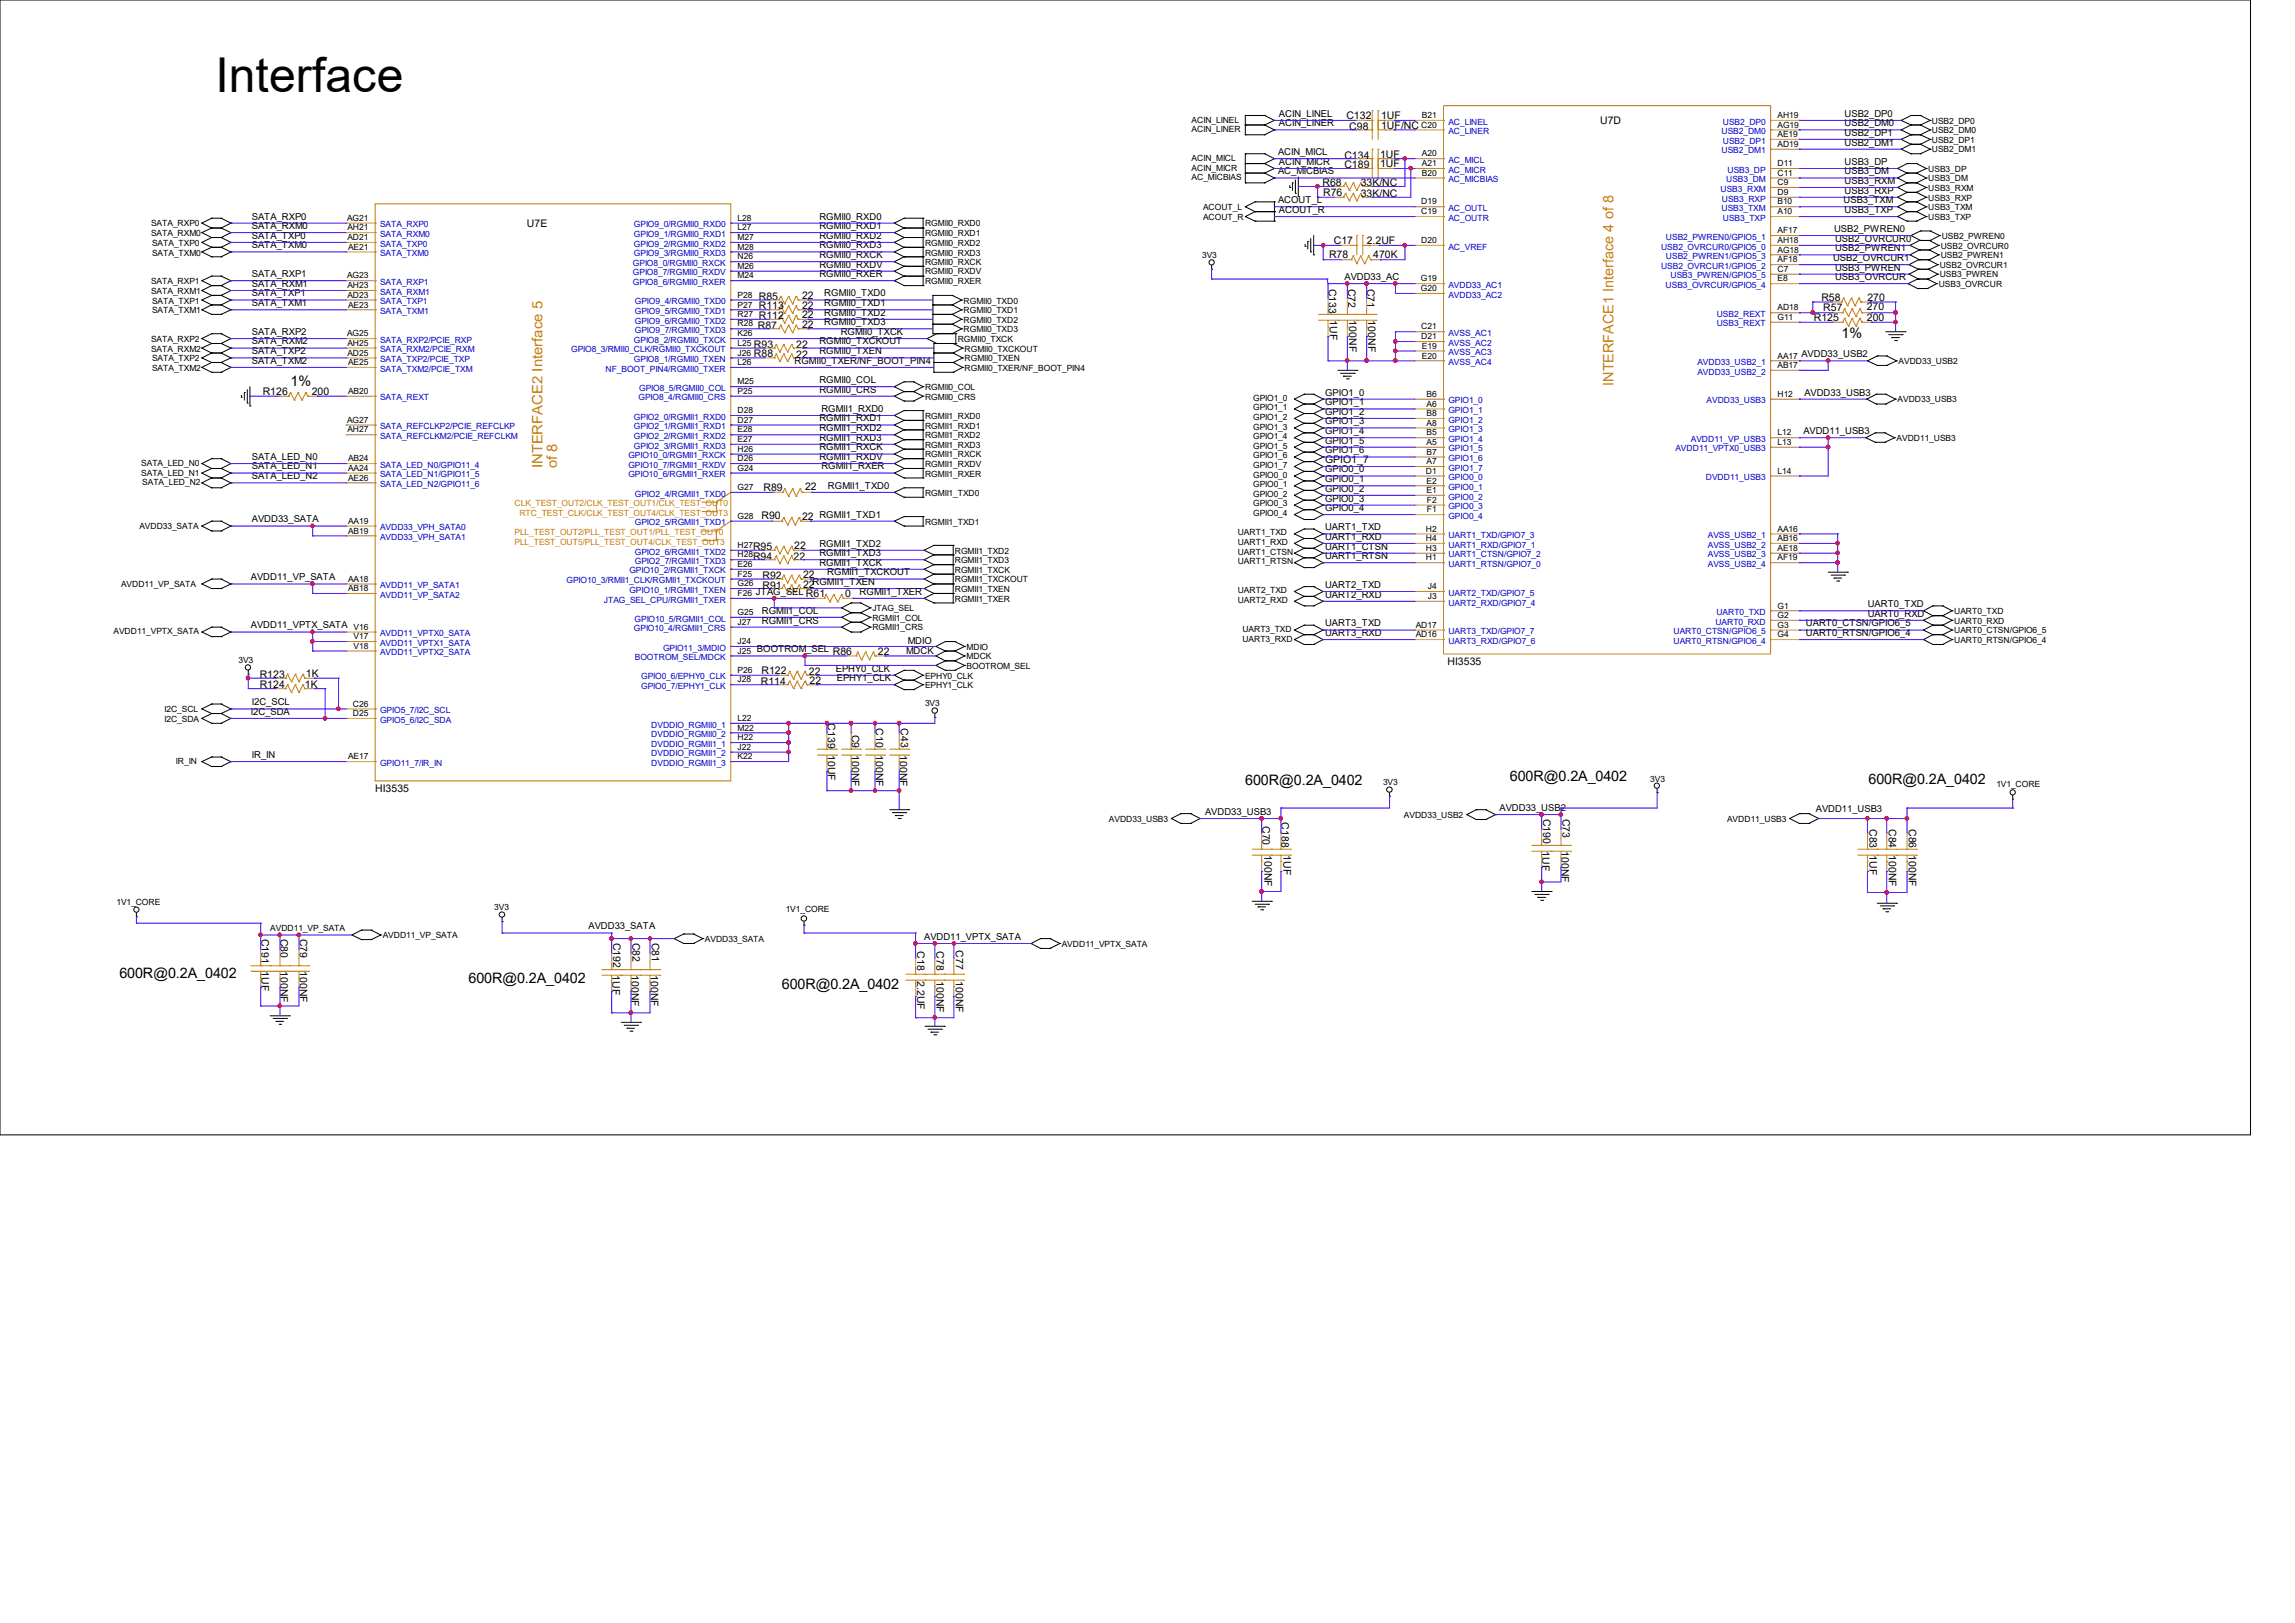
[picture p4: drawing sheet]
<svg xmlns="http://www.w3.org/2000/svg" width="297mm" height="210mm" viewBox="0 0 297 210" stroke-linecap="round" stroke-linejoin="round" font-family="sans-serif">
<defs><g id="words">
<text font-size="6.2" x="27.9" y="11.9">Interface</text>
<g font-size="1.9">
<text x="238.3" y="43.8">1%</text>
<text x="37.6" y="50">1%</text>
<text x="161.2" y="101.5">600R@0.2A_0402</text>
<text x="195.4" y="101">600R@0.2A_0402</text>
<text x="241.8" y="101.4">600R@0.2A_0402</text>
<text x="15.5" y="126.5">600R@0.2A_0402</text>
<text x="60.6" y="127.3">600R@0.2A_0402</text>
<text x="101.2" y="128">600R@0.2A_0402</text>
</g>
<g font-size="1.9" fill="#cc8006">
<text x="208.8" y="49.9" transform="rotate(-90 208.8 49.9)">INTERFACE1 Interface 4 of 8</text>
<text x="70.2" y="60.6" transform="rotate(-90 70.2 60.6)">INTERFACE2 Interface 5</text>
<text x="72.1" y="60.6" transform="rotate(-90 72.1 60.6)">of 8</text>
</g>
<g font-size="1.4">
<text x="174.2" y="15.4">C132</text>
<text x="174.6" y="16.8">C98</text>
<text x="178.7" y="15.4">1UF</text>
<text x="178.7" y="16.7">1UF/NC</text>
<text x="207.1" y="16">U7D</text>
<text x="174" y="21.8">C189</text>
<text x="174" y="20.5">C134</text>
<text x="178.6" y="21.6">1UF</text>
<text x="178.6" y="20.4">1UF</text>
<text x="68.2" y="29.3">U7E</text>
<text x="171.2" y="24.1">R68</text>
<text x="171.2" y="25.4">R76</text>
<text x="176.1" y="25.5">33K/NC</text>
<text x="176.1" y="24.1">33K/NC</text>
<text x="172" y="33.4">R78</text>
<text x="172.6" y="31.6">C17</text>
<text x="176.9" y="31.6">2.2UF</text>
<text x="177.7" y="33.4">470K</text>
<text x="98.2" y="40">R113</text>
<text x="98.2" y="41.3">R112</text>
<text x="98.2" y="38.8">R85</text>
<text x="103.8" y="39.9">22</text>
<text x="103.8" y="41.2">22</text>
<text x="103.8" y="38.7">22</text>
<text x="172" y="37.3" transform="rotate(90 172 37.3)">C133</text>
<text x="172.1" y="41.4" transform="rotate(90 172.1 41.4)">1UF</text>
<text x="174.5" y="37.3" transform="rotate(90 174.5 37.3)">C72</text>
<text x="174.6" y="41.4" transform="rotate(90 174.6 41.4)">100NF</text>
<text x="177" y="37.3" transform="rotate(90 177 37.3)">C71</text>
<text x="177.1" y="41.4" transform="rotate(90 177.1 41.4)">100NF</text>
<text x="234.7" y="41.6">R125</text>
<text x="235.7" y="38.9">R58</text>
<text x="236" y="40.3">R57</text>
<text x="241.6" y="41.6">200</text>
<text x="241.6" y="40.2">270</text>
<text x="241.7" y="38.9">270</text>
<text x="97.6" y="46.1">R88</text>
<text x="97.6" y="45">R93</text>
<text x="98.1" y="42.5">R87</text>
<text x="103" y="45">22</text>
<text x="103" y="46.3">22</text>
<text x="103.8" y="42.4">22</text>
<text x="34" y="51.1">R126</text>
<text x="40.3" y="51.1">200</text>
<text x="171.5" y="59.9">GPIO1_7</text>
<text x="98.8" y="63.6">R89</text>
<text x="104.2" y="63.5">22</text>
<text x="97.5" y="71.2">R95</text>
<text x="98.6" y="67.2">R90</text>
<text x="102.8" y="71">22</text>
<text x="103.8" y="67.3">22</text>
<text x="97.5" y="72.4">R94</text>
<text x="98.7" y="74.9">R92</text>
<text x="98.7" y="76.2">R91</text>
<text x="102.7" y="72.4">22</text>
<text x="103.9" y="74.8">22</text>
<text x="103.9" y="76">22</text>
<text x="104.3" y="77.3">R61</text>
<text x="109.4" y="77.3">0</text>
<text x="33.6" y="89">R124</text>
<text x="33.6" y="87.7">R123</text>
<text x="39.4" y="89">1K</text>
<text x="39.6" y="87.6">1K</text>
<text x="98.5" y="88.6">R114</text>
<text x="98.6" y="87.2">R122</text>
<text x="104.7" y="87.3">22</text>
<text x="104.8" y="88.5">22</text>
<text x="107.8" y="84.8">R86</text>
<text x="113.6" y="84.8">22</text>
<text x="187.3" y="86.1">HI3535</text>
<text x="107.1" y="93.6" transform="rotate(90 107.1 93.6)">C139 10UF</text>
<text x="110.2" y="95.1" transform="rotate(90 110.2 95.1)">C9 100NF</text>
<text x="113.4" y="94.2" transform="rotate(90 113.4 94.2)">C10</text>
<text x="116.6" y="94.2" transform="rotate(90 116.6 94.2)">C43</text>
<text x="113.4" y="97.7" transform="rotate(90 113.4 97.7)">100NF</text>
<text x="116.5" y="97.7" transform="rotate(90 116.5 97.7)">100NF</text>
<text x="48.6" y="102.5">HI3535</text>
<text x="163.4" y="106.9" transform="rotate(90 163.4 106.9)">C70</text>
<text x="165.9" y="106.4" transform="rotate(90 165.9 106.4)">C188</text>
<text x="199.7" y="105.9" transform="rotate(90 199.7 105.9)">C190</text>
<text x="202.2" y="105.9" transform="rotate(90 202.2 105.9)">C73</text>
<text x="241.9" y="107.3" transform="rotate(90 241.9 107.3)">C83 1UF</text>
<text x="244.4" y="107.3" transform="rotate(90 244.4 107.3)">C84 100NF</text>
<text x="247" y="107.3" transform="rotate(90 247 107.3)">C86 100NF</text>
<text x="163.7" y="110.7" transform="rotate(90 163.7 110.7)">100NF</text>
<text x="166.1" y="110.7" transform="rotate(90 166.1 110.7)">1UF</text>
<text x="199.6" y="110.1" transform="rotate(90 199.6 110.1)">1UF</text>
<text x="202.1" y="110.1" transform="rotate(90 202.1 110.1)">100NF</text>
<text x="33.8" y="121.5" transform="rotate(90 33.8 121.5)">C191</text>
<text x="33.8" y="125.7" transform="rotate(90 33.8 125.7)">1UF</text>
<text x="36.3" y="121.5" transform="rotate(90 36.3 121.5)">C80</text>
<text x="36.3" y="125.7" transform="rotate(90 36.3 125.7)">100NF</text>
<text x="38.8" y="121.5" transform="rotate(90 38.8 121.5)">C79</text>
<text x="38.8" y="125.7" transform="rotate(90 38.8 125.7)">100NF</text>
<text x="79.4" y="122" transform="rotate(90 79.4 122)">C192</text>
<text x="81.9" y="122" transform="rotate(90 81.9 122)">C82</text>
<text x="84.4" y="122" transform="rotate(90 84.4 122)">C81</text>
<text x="118.7" y="123.1" transform="rotate(90 118.7 123.1)">C18</text>
<text x="121.2" y="123.1" transform="rotate(90 121.2 123.1)">C78</text>
<text x="123.7" y="123" transform="rotate(90 123.7 123)">C77</text>
<text x="79.2" y="126.2" transform="rotate(90 79.2 126.2)">1UF</text>
<text x="81.7" y="126.2" transform="rotate(90 81.7 126.2)">100NF</text>
<text x="84.2" y="126.2" transform="rotate(90 84.2 126.2)">100NF</text>
<text x="118.7" y="126.9" transform="rotate(90 118.7 126.9)">2.2UF</text>
<text x="121.2" y="126.9" transform="rotate(90 121.2 126.9)">100NF</text>
<text x="123.7" y="127" transform="rotate(90 123.7 127)">100NF</text>
</g>
<g font-size="1.2">
<text x="165.5" y="16.3">ACIN_LINER</text>
<text x="165.5" y="15.1">ACIN_LINEL</text>
<text x="238.7" y="15.1">USB2_DP0</text>
<text x="238.7" y="16.3">USB2_DM0</text>
<text x="238.7" y="17.6">USB2_DP1</text>
<text x="165.4" y="22.6">AC_MICBIAS</text>
<text x="165.4" y="20.1">ACIN_MICL</text>
<text x="165.5" y="21.3">ACIN_MICR</text>
<text x="238.7" y="23.8">USB3_RXM</text>
<text x="238.7" y="21.3">USB3_DP</text>
<text x="238.7" y="22.6">USB3_DM</text>
<text x="238.7" y="18.8">USB2_DM1</text>
<text x="32.6" y="28.4">SATA_RXP0</text>
<text x="32.6" y="29.6">SATA_RXM0</text>
<text x="106" y="29.6">RGMII0_RXD1</text>
<text x="106" y="28.4">RGMII0_RXD0</text>
<text x="165.4" y="26.3">ACOUT_L</text>
<text x="165.5" y="27.6">ACOUT_R</text>
<text x="238.6" y="26.3">USB3_TXM</text>
<text x="238.7" y="25.1">USB3_RXP</text>
<text x="238.7" y="27.6">USB3_TXP</text>
<text x="32.6" y="35.9">SATA_RXP1</text>
<text x="32.6" y="32.1">SATA_TXM0</text>
<text x="32.6" y="30.9">SATA_TXP0</text>
<text x="106" y="35.9">RGMII0_RXER</text>
<text x="106" y="34.6">RGMII0_RXDV</text>
<text x="106" y="33.4">RGMII0_RXCK</text>
<text x="106" y="32.1">RGMII0_RXD3</text>
<text x="106" y="30.9">RGMII0_RXD2</text>
<text x="237.2" y="33.8">USB2_OVRCUR1</text>
<text x="237.4" y="30">USB2_PWREN0</text>
<text x="237.5" y="32.5">USB2_PWREN1</text>
<text x="237.5" y="31.3">USB2_OVRCUR0</text>
<text x="237.5" y="35">USB3_PWREN</text>
<text x="32.6" y="39.6">SATA_TXM1</text>
<text x="32.6" y="38.4">SATA_TXP1</text>
<text x="32.6" y="37.1">SATA_RXM1</text>
<text x="106.7" y="38.4">RGMII0_TXD0</text>
<text x="106.7" y="39.6">RGMII0_TXD1</text>
<text x="106.7" y="40.9">RGMII0_TXD2</text>
<text x="174" y="36.2">AVDD33_AC</text>
<text x="237.5" y="36.2">USB3_OVRCUR</text>
<text x="32.6" y="44.6">SATA_RXM2</text>
<text x="32.6" y="45.8">SATA_TXP2</text>
<text x="32.6" y="47.1">SATA_TXM2</text>
<text x="32.6" y="43.3">SATA_RXP2</text>
<text x="102.8" y="47.1">RGMII0_TXER/NF_BOOT_PIN4</text>
<text x="106" y="45.8">RGMII0_TXEN</text>
<text x="106" y="44.6">RGMII0_TXCKOUT</text>
<text x="106.7" y="42.1">RGMII0_TXD3</text>
<text x="108.8" y="43.3">RGMII0_TXCK</text>
<text x="106" y="50.8">RGMII0_CRS</text>
<text x="106" y="49.6">RGMII0_COL</text>
<text x="106.3" y="53.3">RGMII1_RXD0</text>
<text x="171.5" y="51.2">GPIO1_0</text>
<text x="171.5" y="52.5">GPIO1_1</text>
<text x="171.5" y="53.7">GPIO1_2</text>
<text x="233.5" y="51.2">AVDD33_USB3</text>
<text x="32.6" y="59.5">SATA_LED_N0</text>
<text x="106" y="57">RGMII1_RXD3</text>
<text x="106" y="54.5">RGMII1_RXD1</text>
<text x="106" y="55.8">RGMII1_RXD2</text>
<text x="106" y="59.5">RGMII1_RXDV</text>
<text x="106" y="58.3">RGMII1_RXCK</text>
<text x="171.5" y="58.7">GPIO1_6</text>
<text x="171.5" y="57.4">GPIO1_5</text>
<text x="171.5" y="56.2">GPIO1_4</text>
<text x="171.5" y="54.9">GPIO1_3</text>
<text x="233.4" y="56.2">AVDD11_USB3</text>
<text x="32.6" y="62">SATA_LED_N2</text>
<text x="32.6" y="60.7">SATA_LED_N1</text>
<text x="106.3" y="60.7">RGMII1_RXER</text>
<text x="107.1" y="63.2">RGMII1_TXD0</text>
<text x="171.5" y="63.6">GPIO0_2</text>
<text x="171.5" y="62.4">GPIO0_1</text>
<text x="171.5" y="61.1">GPIO0_0</text>
<text x="171.5" y="64.9">GPIO0_3</text>
<text x="32.6" y="67.6">AVDD33_SATA</text>
<text x="106" y="67">RGMII1_TXD1</text>
<text x="106" y="70.7">RGMII1_TXD2</text>
<text x="106" y="72">RGMII1_TXD3</text>
<text x="171.5" y="66.1">GPIO0_4</text>
<text x="171.5" y="71.1">UART1_CTSN</text>
<text x="171.5" y="68.6">UART1_TXD</text>
<text x="171.5" y="69.8">UART1_RXD</text>
<text x="32.5" y="75.1">AVDD11_VP_SATA</text>
<text x="105.2" y="75.7">RGMII1_TXEN</text>
<text x="106" y="73.2">RGMII1_TXCK</text>
<text x="107.1" y="74.5">RGMII1_TXCKOUT</text>
<text x="111.3" y="77">RGMII1_TXER</text>
<text x="171.5" y="77.3">UART2_RXD</text>
<text x="171.5" y="76.1">UART2_TXD</text>
<text x="171.5" y="72.3">UART1_RTSN</text>
<text x="32.5" y="81.3">AVDD11_VPTX_SATA V16</text>
<text x="98.6" y="79.4">RGMII1_COL</text>
<text x="98.6" y="80.7">RGMII1_CRS</text>
<text x="117.5" y="83.4">MDIO</text>
<text x="171.5" y="82.3">UART3_RXD</text>
<text x="171.5" y="81.1">UART3_TXD</text>
<text x="233.7" y="81.1">UART0_CTSN/GPIO6_5</text>
<text x="233.7" y="82.3">UART0_RTSN/GPIO6_4</text>
<text x="241.7" y="79.8">UART0_RXD</text>
<text x="241.7" y="78.6">UART0_TXD</text>
<text x="108.2" y="86.9">EPHY0_CLK</text>
<text x="108.3" y="88.1">EPHY1_CLK</text>
<text x="117.3" y="84.6">MDCK</text>
<text x="32.5" y="92.5">I2C_SDA</text>
<text x="32.6" y="91.3">I2C_SCL</text>
<text x="32.6" y="98.1">IR_IN</text>
<text x="156" y="105.5">AVDD33_USB3</text>
<text x="194.1" y="104.9">AVDD33_USB2</text>
<text x="235" y="105.1">AVDD11_USB3</text>
<text x="76.2" y="120.3">AVDD33_SATA</text>
<text x="119.6" y="121.6">AVDD11_VPTX_SATA</text>
</g>
<g font-size="1.1">
<text x="154.2" y="15.9">ACIN_LINEL</text>
<text x="154.2" y="17.1">ACIN_LINER</text>
<text x="183.9" y="16.5">C20</text>
<text x="184" y="15.3">B21</text>
<text x="230" y="15.3">AH19</text>
<text x="230" y="17.7">AE19</text>
<text x="230" y="16.5">AG19</text>
<text x="250" y="16">USB2_DP0</text>
<text x="250" y="17.2">USB2_DM0</text>
<text x="154.2" y="20.8">ACIN_MICL</text>
<text x="154.2" y="22.1">ACIN_MICR</text>
<text x="154.2" y="23.3">AC_MICBIAS</text>
<text x="184" y="22.7">B20</text>
<text x="184" y="21.5">A21</text>
<text x="184" y="20.2">A20</text>
<text x="230" y="19">AD19</text>
<text x="230" y="24">C9</text>
<text x="230" y="22.7">C11</text>
<text x="230" y="21.5">D11</text>
<text x="249.6" y="22.2">USB3_DP</text>
<text x="249.6" y="23.5">USB3_DM</text>
<text x="250" y="18.5">USB2_DP1</text>
<text x="250" y="19.7">USB2_DM1</text>
<text x="19.6" y="29.3">SATA_RXP0</text>
<text x="44.9" y="28.6">AG21</text>
<text x="45" y="29.8">AH21</text>
<text x="95.5" y="29.8">L27</text>
<text x="95.5" y="28.6">L28</text>
<text x="119.7" y="29.3">RGMII0_RXD0</text>
<text x="155.7" y="27.2">ACOUT_L</text>
<text x="155.7" y="28.4">ACOUT_R</text>
<text x="183.9" y="26.5">D19</text>
<text x="183.9" y="27.7">C19</text>
<text x="230" y="27.7">A10</text>
<text x="230" y="26.5">B10</text>
<text x="230" y="25.2">D9</text>
<text x="249.6" y="24.7">USB3_RXM</text>
<text x="249.6" y="26">USB3_RXP</text>
<text x="249.6" y="27.2">USB3_TXM</text>
<text x="249.6" y="28.4">USB3_TXP</text>
<text x="19.6" y="30.6">SATA_RXM0</text>
<text x="19.7" y="31.8">SATA_TXP0</text>
<text x="19.7" y="33.1">SATA_TXM0</text>
<text x="45" y="31.1">AD21</text>
<text x="45" y="32.3">AE21</text>
<text x="95.5" y="34.8">M26</text>
<text x="95.5" y="33.6">N26</text>
<text x="95.5" y="32.3">M28</text>
<text x="95.5" y="31.1">M27</text>
<text x="119.7" y="30.6">RGMII0_RXD1</text>
<text x="119.7" y="31.8">RGMII0_RXD2</text>
<text x="119.7" y="33.1">RGMII0_RXD3</text>
<text x="119.7" y="34.3">RGMII0_RXCK</text>
<text x="119.7" y="35.5">RGMII0_RXDV</text>
<text x="155.6" y="33.4">3V3</text>
<text x="183.9" y="31.5">D20</text>
<text x="230" y="35.2">C7</text>
<text x="230" y="32.7">AG18</text>
<text x="230" y="34">AF18</text>
<text x="230" y="30.2">AF17</text>
<text x="230" y="31.5">AH18</text>
<text x="251" y="34.7">USB2_OVRCUR1</text>
<text x="251" y="35.9">USB3_PWREN</text>
<text x="251.2" y="32.2">USB2_OVRCUR0</text>
<text x="251.2" y="33.4">USB2_PWREN1</text>
<text x="251.3" y="30.9">USB2_PWREN0</text>
<text x="19.6" y="36.8">SATA_RXP1</text>
<text x="19.6" y="38">SATA_RXM1</text>
<text x="19.7" y="39.3">SATA_TXP1</text>
<text x="19.7" y="40.5">SATA_TXM1</text>
<text x="44.9" y="36">AG23</text>
<text x="45" y="37.3">AH23</text>
<text x="45" y="38.5">AD23</text>
<text x="45" y="39.8">AE23</text>
<text x="95.5" y="39.8">P27</text>
<text x="95.5" y="36">M24</text>
<text x="95.5" y="41">R27</text>
<text x="95.5" y="38.5">P28</text>
<text x="119.7" y="36.8">RGMII0_RXER</text>
<text x="124.7" y="39.3">RGMII0_TXD0</text>
<text x="124.7" y="40.5">RGMII0_TXD1</text>
<text x="124.7" y="41.7">RGMII0_TXD2</text>
<text x="183.9" y="37.7">G20</text>
<text x="183.9" y="36.4">G19</text>
<text x="230" y="36.4">E8</text>
<text x="230" y="41.4">G11</text>
<text x="230" y="40.2">AD18</text>
<text x="250.9" y="37.2">USB3_OVRCUR</text>
<text x="19.6" y="44.2">SATA_RXP2</text>
<text x="19.6" y="45.5">SATA_RXM2</text>
<text x="19.7" y="46.7">SATA_TXP2</text>
<text x="19.7" y="48">SATA_TXM2</text>
<text x="44.9" y="43.5">AG25</text>
<text x="45" y="46">AD25</text>
<text x="45" y="44.7">AH25</text>
<text x="45" y="47.2">AE25</text>
<text x="95.5" y="44.7">L25</text>
<text x="95.5" y="47.2">L26</text>
<text x="95.5" y="43.5">K26</text>
<text x="95.5" y="46">J26</text>
<text x="95.5" y="42.2">R28</text>
<text x="124" y="44.2">RGMII0_TXCK</text>
<text x="124.7" y="43">RGMII0_TXD3</text>
<text x="124.8" y="45.5">RGMII0_TXCKOUT</text>
<text x="124.8" y="46.7">RGMII0_TXEN</text>
<text x="124.8" y="48">RGMII0_TXER/NF_BOOT_PIN4</text>
<text x="183.9" y="43.9">D21</text>
<text x="183.9" y="42.6">C21</text>
<text x="184" y="46.4">E20</text>
<text x="184" y="45.1">E19</text>
<text x="230" y="46.4">AA17 AVDD33_USB2</text>
<text x="230" y="47.6">AB17</text>
<text x="245.7" y="47.1">AVDD33_USB2</text>
<text x="45" y="51">AB20</text>
<text x="95.5" y="53.5">D28</text>
<text x="95.5" y="49.7">M25</text>
<text x="95.5" y="51">P25</text>
<text x="119.7" y="50.5">RGMII0_COL</text>
<text x="119.7" y="51.7">RGMII0_CRS</text>
<text x="162.2" y="51.9">GPIO1_0</text>
<text x="162.2" y="53.1">GPIO1_1</text>
<text x="184.6" y="53.8">B8</text>
<text x="184.6" y="52.6">A6</text>
<text x="184.6" y="51.4">B6</text>
<text x="230" y="51.4">H12</text>
<text x="245.6" y="52.1">AVDD33_USB3</text>
<text x="44.9" y="54.7">AG27</text>
<text x="45" y="56">AH27</text>
<text x="45" y="59.7">AB24</text>
<text x="95.5" y="59.7">D26</text>
<text x="95.5" y="58.5">H26</text>
<text x="95.5" y="57.2">E27</text>
<text x="95.5" y="56">E28</text>
<text x="95.5" y="54.7">D27</text>
<text x="119.7" y="54.2">RGMII1_RXD0</text>
<text x="119.7" y="55.5">RGMII1_RXD1</text>
<text x="119.7" y="56.7">RGMII1_RXD2</text>
<text x="119.7" y="58">RGMII1_RXD3</text>
<text x="119.7" y="59.2">RGMII1_RXCK</text>
<text x="162.2" y="54.3">GPIO1_2</text>
<text x="162.2" y="55.6">GPIO1_3</text>
<text x="162.2" y="56.8">GPIO1_4</text>
<text x="162.2" y="58.1">GPIO1_5</text>
<text x="162.2" y="59.3">GPIO1_6</text>
<text x="184.6" y="58.8">B7</text>
<text x="184.6" y="57.6">A5</text>
<text x="184.6" y="56.3">B5</text>
<text x="184.6" y="55.1">A8</text>
<text x="230" y="57.6">L13</text>
<text x="230" y="56.3">L12</text>
<text x="245.4" y="57.1">AVDD11_USB3</text>
<text x="18.3" y="61.6">SATA_LED_N1</text>
<text x="18.3" y="60.3">SATA_LED_N0</text>
<text x="18.4" y="62.8">SATA_LED_N2</text>
<text x="45" y="62.2">AE26</text>
<text x="45" y="60.9">AA24</text>
<text x="95.5" y="60.9">G24</text>
<text x="95.5" y="63.4">G27</text>
<text x="119.7" y="64.2">RGMII1_TXD0</text>
<text x="119.7" y="60.4">RGMII1_RXDV</text>
<text x="119.7" y="61.7">RGMII1_RXER</text>
<text x="162.2" y="60.5">GPIO1_7</text>
<text x="162.2" y="61.8">GPIO0_0</text>
<text x="162.2" y="63">GPIO0_1</text>
<text x="162.2" y="64.3">GPIO0_2</text>
<text x="162.2" y="65.5">GPIO0_3</text>
<text x="184.5" y="61.3">D1</text>
<text x="184.6" y="60.1">A7</text>
<text x="184.6" y="62.6">E2</text>
<text x="184.6" y="63.8">E1</text>
<text x="184.7" y="65.1">F2</text>
<text x="230" y="61.3">L14</text>
<text x="18" y="68.5">AVDD33_SATA</text>
<text x="45" y="69">AB19</text>
<text x="45" y="67.8">AA19</text>
<text x="95.5" y="70.9">H27</text>
<text x="95.5" y="67.1">G28</text>
<text x="119.7" y="67.9">RGMII1_TXD1</text>
<text x="123.6" y="71.6">RGMII1_TXD2</text>
<text x="160.2" y="69.3">UART1_TXD</text>
<text x="160.2" y="70.5">UART1_RXD</text>
<text x="160.2" y="71.8">UART1_CTSN</text>
<text x="162.2" y="66.8">GPIO0_4</text>
<text x="184.5" y="68.8">H2</text>
<text x="184.5" y="71.3">H3</text>
<text x="184.5" y="70">H4</text>
<text x="184.7" y="66.3">F1</text>
<text x="230" y="71.3">AE18</text>
<text x="230" y="70">AB16</text>
<text x="230" y="68.8">AA16</text>
<text x="15.7" y="76">AVDD11_VP_SATA</text>
<text x="45" y="76.5">AB18</text>
<text x="45" y="75.3">AA18</text>
<text x="95.5" y="77.1">F26 JTAG_SEL</text>
<text x="95.5" y="74.6">F25</text>
<text x="95.5" y="73.4">E26</text>
<text x="95.5" y="75.9">G26</text>
<text x="95.5" y="72.1">H28</text>
<text x="123.6" y="74.1">RGMII1_TXCK</text>
<text x="123.6" y="72.9">RGMII1_TXD3</text>
<text x="123.6" y="77.9">RGMII1_TXER</text>
<text x="123.6" y="76.6">RGMII1_TXEN</text>
<text x="123.6" y="75.4">RGMII1_TXCKOUT</text>
<text x="160.2" y="73">UART1_RTSN</text>
<text x="160.2" y="78">UART2_RXD</text>
<text x="160.2" y="76.8">UART2_TXD</text>
<text x="184.5" y="72.5">H1</text>
<text x="184.8" y="76.2">J4</text>
<text x="184.8" y="77.5">J3</text>
<text x="230" y="72.5">AF19</text>
<text x="14.7" y="82.1">AVDD11_VPTX_SATA</text>
<text x="45.8" y="82.7">V17</text>
<text x="45.8" y="83.9">V18</text>
<text x="95.5" y="83.4">J24</text>
<text x="95.5" y="79.6">G25</text>
<text x="95.5" y="80.9">J27</text>
<text x="112.9" y="81.6">RGMII1_CRS</text>
<text x="112.9" y="80.3">RGMII1_COL</text>
<text x="112.9" y="79.1">JTAG_SEL</text>
<text x="160.8" y="83.1">UART3_RXD</text>
<text x="160.8" y="81.8">UART3_TXD</text>
<text x="183.2" y="81.2">AD17</text>
<text x="183.2" y="82.5">AD16</text>
<text x="230" y="81.2">G3</text>
<text x="230" y="82.5">G4</text>
<text x="230" y="78.7">G1</text>
<text x="230" y="80">G2</text>
<text x="252.9" y="79.5">UART0_TXD</text>
<text x="252.9" y="80.7">UART0_RXD</text>
<text x="252.9" y="82">UART0_CTSN/GPIO6_5</text>
<text x="252.9" y="83.2">UART0_RTSN/GPIO6_4</text>
<text x="30.9" y="85.8">3V3</text>
<text x="95.5" y="88.3">J28</text>
<text x="95.5" y="87.1">P26</text>
<text x="95.5" y="84.6">J25 BOOTROM_SEL</text>
<text x="119.7" y="89.1">EPHY1_CLK</text>
<text x="119.7" y="87.8">EPHY0_CLK</text>
<text x="125.1" y="85.3">MDCK</text>
<text x="125.1" y="84.1">MDIO</text>
<text x="125.1" y="86.6">BOOTROM_SEL</text>
<text x="21.3" y="92.2">I2C_SCL</text>
<text x="21.3" y="93.4">I2C_SDA</text>
<text x="45.7" y="91.4">C26</text>
<text x="45.7" y="92.7">D25</text>
<text x="95.5" y="95.8">H22</text>
<text x="95.5" y="94.5">M22</text>
<text x="95.5" y="93.3">L22</text>
<text x="119.7" y="91.4">3V3</text>
<text x="22.8" y="98.9">IR_IN</text>
<text x="45" y="98.3">AE17</text>
<text x="95.5" y="98.3">K22</text>
<text x="95.5" y="97">J22</text>
<text x="179" y="101.6">3V3</text>
<text x="213.6" y="101.1">3V3</text>
<text x="258.4" y="101.9">1V1_CORE</text>
<text x="143.5" y="106.3">AVDD33_USB3</text>
<text x="181.7" y="105.8">AVDD33_USB2</text>
<text x="223.5" y="106.3">AVDD11_USB3</text>
<text x="15.1" y="117.1">1V1_CORE</text>
<text x="64" y="117.8">3V3</text>
<text x="101.7" y="118.1">1V1_CORE</text>
<text x="35" y="120.5">AVDD11_VP_SATA</text>
<text x="49.5" y="121.4">AVDD11_VP_SATA</text>
<text x="91.2" y="121.9">AVDD33_SATA</text>
<text x="137.4" y="122.5">AVDD11_VPTX_SATA</text>
</g>
<g font-size="1.1" fill="#00c">
<text x="187.5" y="17.4">AC_LINER</text>
<text x="187.5" y="16.1">AC_LINEL</text>
<text x="222.8" y="17.4">USB2_DM0</text>
<text x="223" y="16.1">USB2_DP0</text>
<text x="187.5" y="23.6">AC_MICBIAS</text>
<text x="187.5" y="22.4">AC_MICR</text>
<text x="187.5" y="21.1">AC_MICL</text>
<text x="222.8" y="19.9">USB2_DM1</text>
<text x="223" y="18.6">USB2_DP1</text>
<text x="223.4" y="23.6">USB3_DM</text>
<text x="223.6" y="22.4">USB3_DP</text>
<text x="49.2" y="29.4">SATA_RXP0</text>
<text x="82" y="29.4">GPIO9_0/RGMII0_RXD0</text>
<text x="187.5" y="27.3">AC_OUTL</text>
<text x="187.5" y="28.6">AC_OUTR</text>
<text x="222.7" y="24.8">USB3_RXM</text>
<text x="222.8" y="27.3">USB3_TXM</text>
<text x="222.8" y="26.1">USB3_RXP</text>
<text x="223" y="28.6">USB3_TXP</text>
<text x="49.2" y="33.1">SATA_TXM0</text>
<text x="49.2" y="31.9">SATA_TXP0</text>
<text x="49.2" y="30.6">SATA_RXM0</text>
<text x="81.9" y="35.6">GPIO8_7/RGMII0_RXDV</text>
<text x="81.9" y="34.4">GPIO8_0/RGMII0_RXCK</text>
<text x="82" y="33.1">GPIO9_3/RGMII0_RXD3</text>
<text x="82" y="31.9">GPIO9_2/RGMII0_RXD2</text>
<text x="82" y="30.6">GPIO9_1/RGMII0_RXD1</text>
<text x="187.5" y="32.3">AC_VREF</text>
<text x="215" y="34.8">USB2_OVRCUR1/GPIO5_2</text>
<text x="215" y="32.3">USB2_OVRCUR0/GPIO5_0</text>
<text x="215.6" y="33.5">USB2_PWREN1/GPIO5_3</text>
<text x="215.6" y="31">USB2_PWREN0/GPIO5_1</text>
<text x="49.2" y="38.1">SATA_RXM1</text>
<text x="49.2" y="39.4">SATA_TXP1</text>
<text x="49.2" y="40.6">SATA_TXM1</text>
<text x="49.2" y="36.9">SATA_RXP1</text>
<text x="81.9" y="36.9">GPIO8_6/RGMII0_RXER</text>
<text x="82.2" y="40.6">GPIO9_5/RGMII0_TXD1</text>
<text x="82.2" y="41.9">GPIO9_6/RGMII0_TXD2</text>
<text x="82.2" y="39.4">GPIO9_4/RGMII0_TXD0</text>
<text x="187.5" y="38.5">AVDD33_AC2</text>
<text x="187.5" y="37.3">AVDD33_AC1</text>
<text x="215.6" y="37.3">USB3_OVRCUR/GPIO5_4</text>
<text x="216.2" y="36">USB3_PWREN/GPIO5_5</text>
<text x="222.2" y="41">USB2_REXT</text>
<text x="49.2" y="46.9">SATA_TXP2/PCIE_TXP</text>
<text x="49.2" y="45.6">SATA_RXM2/PCIE_RXM</text>
<text x="49.2" y="44.4">SATA_RXP2/PCIE_RXP</text>
<text x="73.9" y="45.6">GPIO8_3/RMII0_CLK/RGMII0_TXCKOUT</text>
<text x="82" y="44.4">GPIO8_2/RGMII0_TXCK</text>
<text x="82" y="46.9">GPIO8_1/RGMII0_TXEN</text>
<text x="82.2" y="43.1">GPIO9_7/RGMII0_TXD3</text>
<text x="187.5" y="47.2">AVSS_AC4</text>
<text x="187.5" y="46">AVSS_AC3</text>
<text x="187.5" y="44.7">AVSS_AC2</text>
<text x="187.5" y="43.5">AVSS_AC1</text>
<text x="219.7" y="47.2">AVDD33_USB2_1</text>
<text x="222.2" y="42.2">USB3_REXT</text>
<text x="49.2" y="48.1">SATA_TXM2/PCIE_TXM</text>
<text x="49.2" y="51.8">SATA_REXT</text>
<text x="78.4" y="48.1">NF_BOOT_PIN4/RGMII0_TXER</text>
<text x="82.6" y="51.8">GPIO8_4/RGMII0_CRS</text>
<text x="82.7" y="50.6">GPIO8_5/RGMII0_COL</text>
<text x="187.5" y="53.5">GPIO1_1</text>
<text x="187.5" y="52.2">GPIO1_0</text>
<text x="219.7" y="48.5">AVDD33_USB2_2</text>
<text x="220.9" y="52.2">AVDD33_USB3</text>
<text x="49.2" y="56.8">SATA_REFCLKM2/PCIE_REFCLKM</text>
<text x="49.2" y="55.5">SATA_REFCLKP2/PCIE_REFCLKP</text>
<text x="81.3" y="59.3">GPIO10_0/RGMII1_RXCK</text>
<text x="82" y="58">GPIO2_3/RGMII1_RXD3</text>
<text x="82" y="56.8">GPIO2_2/RGMII1_RXD2</text>
<text x="82" y="55.5">GPIO2_1/RGMII1_RXD1</text>
<text x="82" y="54.3">GPIO2_0/RGMII1_RXD0</text>
<text x="187.5" y="59.7">GPIO1_6</text>
<text x="187.5" y="58.4">GPIO1_5</text>
<text x="187.5" y="57.2">GPIO1_4</text>
<text x="187.5" y="55.9">GPIO1_3</text>
<text x="187.5" y="54.7">GPIO1_2</text>
<text x="216.8" y="58.4">AVDD11_VPTX0_USB3</text>
<text x="218.8" y="57.2">AVDD11_VP_USB3</text>
<text x="49.2" y="63">SATA_LED_N2/GPIO11_6</text>
<text x="49.2" y="61.8">SATA_LED_N1/GPIO11_5</text>
<text x="49.2" y="60.5">SATA_LED_N0/GPIO11_4</text>
<text x="81.3" y="61.8">GPIO10_6/RGMII1_RXER</text>
<text x="81.3" y="60.5">GPIO10_7/RGMII1_RXDV</text>
<text x="82.2" y="64.3">GPIO2_4/RGMII1_TXD0</text>
<text x="187.5" y="60.9">GPIO1_7</text>
<text x="187.5" y="62.1">GPIO0_0</text>
<text x="187.5" y="65.9">GPIO0_3</text>
<text x="187.5" y="63.4">GPIO0_1</text>
<text x="187.5" y="64.6">GPIO0_2</text>
<text x="220.8" y="62.1">DVDD11_USB3</text>
<text x="49.2" y="69.9">AVDD33_VPH_SATA1</text>
<text x="49.2" y="68.6">AVDD33_VPH_SATA0</text>
<text x="82.2" y="71.8">GPIO2_6/RGMII1_TXD2</text>
<text x="82.2" y="68">GPIO2_5/RGMII1_TXD1</text>
<text x="187.5" y="69.6">UART1_TXD/GPIO7_3</text>
<text x="187.5" y="70.9">UART1_RXD/GPIO7_1</text>
<text x="187.5" y="67.1">GPIO0_4</text>
<text x="221" y="70.9">AVSS_USB2_2</text>
<text x="221" y="69.6">AVSS_USB2_1</text>
<text x="49.2" y="77.3">AVDD11_VP_SATA2</text>
<text x="49.2" y="76.1">AVDD11_VP_SATA1</text>
<text x="73.3" y="75.5">GPIO10_3/RMII1_CLK/RGMII1_TXCKOUT</text>
<text x="78.1" y="78">JTAG_SEL_CPU/RGMII1_TXER</text>
<text x="81.4" y="74.2">GPIO10_2/RGMII1_TXCK</text>
<text x="81.4" y="76.7">GPIO10_1/RGMII1_TXEN</text>
<text x="82.2" y="73">GPIO2_7/RGMII1_TXD3</text>
<text x="187.5" y="77.1">UART2_TXD/GPIO7_5</text>
<text x="187.5" y="72.1">UART1_CTSN/GPIO7_2</text>
<text x="187.5" y="73.4">UART1_RTSN/GPIO7_0</text>
<text x="221" y="72.1">AVSS_USB2_3</text>
<text x="221" y="73.4">AVSS_USB2_4</text>
<text x="49.2" y="83.6">AVDD11_VPTX1_SATA</text>
<text x="49.2" y="82.3">AVDD11_VPTX0_SATA</text>
<text x="82" y="81.7">GPIO10_4/RGMII1_CRS</text>
<text x="82.1" y="80.4">GPIO10_5/RGMII1_COL</text>
<text x="187.5" y="82.1">UART3_TXD/GPIO7_7</text>
<text x="187.5" y="83.3">UART3_RXD/GPIO7_6</text>
<text x="187.5" y="78.4">UART2_RXD/GPIO7_4</text>
<text x="216.6" y="82.1">UART0_CTSN/GPIO6_5</text>
<text x="216.6" y="83.3">UART0_RTSN/GPIO6_4</text>
<text x="222" y="80.8">UART0_RXD</text>
<text x="222.1" y="79.6">UART0_TXD</text>
<text x="49.2" y="84.8">AVDD11_VPTX2_SATA</text>
<text x="82.2" y="85.4">BOOTROM_SEL/MDCK</text>
<text x="83" y="89.2">GPIO0_7/EPHY1_CLK</text>
<text x="83" y="87.9">GPIO0_6/EPHY0_CLK</text>
<text x="85.8" y="84.2">GPIO11_3/MDIO</text>
<text x="49.2" y="92.3">GPIO5_7/I2C_SCL</text>
<text x="49.2" y="93.5">GPIO5_6/I2C_SDA</text>
<text x="84.3" y="95.4">DVDDIO_RGMII0_2</text>
<text x="84.3" y="94.1">DVDDIO_RGMII0_1</text>
<text x="49.2" y="99.1">GPIO11_7/IR_IN</text>
<text x="84.3" y="99.1">DVDDIO_RGMII1_3</text>
<text x="84.3" y="97.9">DVDDIO_RGMII1_2</text>
<text x="84.3" y="96.6">DVDDIO_RGMII1_1</text>
</g>
<g font-size="1.1" fill="#cc8006">
<text x="66.6" y="65.5">CLK_TEST_OUT2/CLK_TEST_OUT1/CLK_TEST_OUT0</text>
<text x="66.6" y="70.5">PLL_TEST_OUT5/PLL_TEST_OUT4/CLK_TEST_OUT3</text>
<text x="66.6" y="69.3">PLL_TEST_OUT2/PLL_TEST_OUT1/PLL_TEST_OUT0</text>
<text x="67.2" y="66.8">RTC_TEST_CLK/CLK_TEST_OUT4/CLK_TEST_OUT3</text>
</g>
</g></defs>
<g fill="none" stroke="#000" stroke-width=".13">
<path d="M0 0h291.3v146.9h-291.3zM161.2 16.2h.1M161.2 14.9h.1M161.2 17.4h.1M161.2 19.9h.1M161.2 14.9h2.5M161.2 16.2h2.5M161.2 14.9v2.5M161.2 19.9v3.8M161.2 17.4h2.5M161.2 19.9h2.5M163.7 14.9h.1"/>
<path d="M163.7 16.2h.1M163.7 17.4h.1M163.7 19.9h.1M163.7 14.9l1.2 .7M163.7 16.2l1.2 .6M163.7 19.9l1.2 .6M164.9 15.6h.1M164.9 16.8h.1M164.9 15.6l-1.2 .6M164.9 16.8l-1.2 .6M246 15.6h.1M246 16.8h.1"/>
<path d="M246 18h.1M246 19.3h.1M246 15.6l1.3 .6M246 16.8l1.3 .6M246 18l1.3 .7M246 19.3l1.3 .6M247.3 14.9h.1M247.3 16.2h.1M247.3 17.4h.1M247.3 18.7h.1M247.3 19.9h.1M247.3 14.9l-1.3 .7"/>
<path d="M247.3 14.9h1.2M247.3 16.2h1.2M247.3 17.4h1.2M247.3 19.9h1.2M247.3 16.2l-1.3 .6M247.3 17.4l-1.3 .6M247.3 18.7h1.2M247.3 18.7l-1.3 .6M248.5 14.9h.1M248.5 16.2h.1M248.5 17.4h.1M248.5 18.7h.1"/>
<path d="M248.5 19.9h.1M248.5 14.9l1.3 .7M248.5 16.2l1.3 .6M248.5 17.4l1.3 .6M248.5 18.7l1.3 .6M249.8 15.6h.1M249.8 16.8h.1M249.8 18h.1M249.8 19.3h.1M249.8 15.6l-1.3 .6M249.8 16.8l-1.3 .6M249.8 18l-1.3 .7"/>
<path d="M249.8 19.3l-1.3 .6M26.1 28.9h.1M26.1 30.1h.1M26.1 31.4h.1M26.1 32.6h.1M26.1 36.3h.1M26.1 37.6h.1M26.1 38.8h.1M26.1 28.9l1.3 .6M26.1 30.1l1.3 .6M26.1 31.4l1.3 .6M26.1 32.6l1.3 .6"/>
<path d="M26.1 36.3l1.3 .7M26.1 37.6l1.3 .6M26.1 38.8l1.3 .7M27.4 28.2h.1M27.4 29.5h.1M27.4 30.7h.1M27.4 32h.1M27.4 33.2h.1M27.4 35.7h.1M27.4 37h.1M27.4 38.2h.1M27.4 39.5h.1"/>
<path d="M27.4 28.2l-1.3 .7M27.4 28.2h1.2M27.4 29.5h1.2M27.4 29.5l-1.3 .6M27.4 30.7h1.2M27.4 30.7l-1.3 .7M27.4 32h1.2M27.4 32l-1.3 .6M27.4 33.2h1.2M27.4 35.7l-1.3 .6M27.4 35.7h1.2M27.4 37h1.2"/>
<path d="M27.4 37l-1.3 .6M27.4 38.2h1.2M27.4 38.2l-1.3 .6M27.4 39.5h1.2M27.4 39.5l-1.3 .6M28.6 28.2h.1M28.6 29.5h.1M28.6 30.7h.1M28.6 32h.1M28.6 33.2h.1M28.6 35.7h.1M28.6 37h.1"/>
<path d="M28.6 38.2h.1M28.6 39.5h.1M28.6 28.2l1.3 .7M28.6 29.5l1.3 .6M28.6 30.7l1.3 .7M28.6 32l1.3 .6M28.6 35.7l1.3 .6M28.6 37l1.3 .6M28.6 38.2l1.3 .6M28.6 39.5l1.3 .6M29.9 28.9h.1M29.9 30.1h.1"/>
<path d="M29.9 31.4h.1M29.9 32.6h.1M29.9 36.3h.1M29.9 37.6h.1M29.9 38.8h.1M29.9 28.9l-1.3 .6M29.9 30.1l-1.3 .6M29.9 31.4l-1.3 .6M29.9 32.6l-1.3 .6M29.9 36.3l-1.3 .7M29.9 37.6l-1.3 .6M29.9 38.8l-1.3 .7"/>
<path d="M115.7 28.9h.1M115.7 30.1h.1M115.7 31.4h.1M115.7 32.6h.1M115.7 33.9h.1M115.7 35.1h.1M115.7 36.3h.1M115.7 28.9l1.3 .6M115.7 30.1l1.3 .6M115.7 31.4l1.3 .6M115.7 32.6l1.3 .6M115.7 33.9l1.3 .6"/>
<path d="M115.7 35.1l1.3 .6M115.7 36.3l1.3 .7M117 28.2h.1M117 29.5h.1M117 30.7h.1M117 32h.1M117 33.2h.1M117 34.5h.1M117 35.7h.1M117 37h.1M117 28.2h2.5M117 29.5h2.5"/>
<path d="M117 28.2l-1.3 .7M117 30.7h2.5M117 32h2.5M117 33.2h2.5M117 35.7h2.5M117 37h2.5M117 29.5l-1.3 .6M117 30.7l-1.3 .7M117 32l-1.3 .6M117 33.2l-1.3 .7M117 34.5h2.5M117 34.5l-1.3 .6"/>
<path d="M117 35.7l-1.3 .6M119.5 28.2h.1M119.5 29.5h.1M119.5 30.7h.1M119.5 32h.1M119.5 33.2h.1M119.5 34.5h.1M119.5 35.7h.1M119.5 37h.1M119.5 28.2v8.8M120.7 39.5h.1M120.7 38.2h.1"/>
<path d="M120.7 38.2h2.5M120.7 39.5h2.5M120.7 38.2v5M123.2 38.2h.1M123.2 39.5h.1M123.2 38.2l1.3 .6M123.2 39.5l1.3 .6M124.5 38.8h.1M124.5 38.8l-1.3 .7M156.8 34.8h.1M156.8 34.3v.5M161.2 26.8h.1"/>
<path d="M161.2 21.2h.1M161.2 22.4h.1M161.2 23.7h.1M161.2 28h.1M161.2 26.8l1.2 .6M161.2 21.2h2.5M161.2 22.4h2.5M161.2 23.7h2.5M161.2 28l1.2 .6M162.4 26.1h.1M162.4 27.4h.1M162.4 28.6h.1"/>
<path d="M162.4 26.1l-1.2 .7M162.4 26.1h2.5M162.4 27.4h2.5M162.4 27.4l-1.2 .6M162.4 28.6h2.5M163.7 21.2h.1M163.7 22.4h.1M163.7 23.7h.1M163.7 21.2l1.2 .6M163.7 22.4l1.2 .6M164.9 26.1h.1M164.9 27.4h.1"/>
<path d="M164.9 20.5h.1M164.9 21.8h.1M164.9 23h.1M164.9 28.6h.1M164.9 26.1v2.5M164.9 20.5l-1.2 .7M164.9 21.8l-1.2 .6M164.9 23l-1.2 .7M166.9 24.3h.1M166.9 24v.3M167.3 23.7h.1M167.3 23.7v.9"/>
<path d="M167.6 25h.1M167.6 23.3v1.7M168 25.4h.1M168 22.9v2.5M168.9 31.9h.1M168.9 31.6v.3M169.2 31.2h.1M169.2 31.2v1M169.6 32.6h.1M169.6 30.9v1.7M170 33h.1M170 30.5v2.5"/>
<path d="M245.6 21.8h.1M245.6 23h.1M245.6 24.3h.1M245.6 25.5h.1M245.6 26.8h.1M245.6 28h.1M245.6 21.8l1.2 .6M245.6 23l1.2 .7M245.6 24.3l1.2 .6M245.6 25.5l1.2 .6M245.6 26.8l1.2 .6M245.6 28l1.2 .6"/>
<path d="M246.8 21.2h.1M246.8 22.4h.1M246.8 23.7h.1M246.8 24.9h.1M246.8 26.1h.1M246.8 27.4h.1M246.8 28.6h.1M246.8 26.1h1.2M246.8 27.4h1.2M246.8 21.2h1.2M246.8 22.4h1.2M246.8 23.7h1.2"/>
<path d="M246.8 28.6h1.2M246.8 21.2l-1.2 .6M246.8 22.4l-1.2 .6M246.8 23.7l-1.2 .6M246.8 24.9h1.2M246.8 24.9l-1.2 .6M246.8 26.1l-1.2 .7M246.8 27.4l-1.2 .6M246.9 36.7h.1M246.9 36.7l1.3 .6M247.1 34.2h.1M247.1 35.5h.1"/>
<path d="M247.1 34.2l1.2 .6M247.1 35.5l1.2 .6M247.2 31.7h.1M247.2 33h.1M247.2 31.7l1.2 .6M247.2 33l1.2 .6M247.3 30.5h.1M247.3 30.5l1.2 .6M248 21.2h.1M248 22.4h.1M248 23.7h.1M248 24.9h.1"/>
<path d="M248 26.1h.1M248 27.4h.1M248 28.6h.1M248 21.2l1.3 .6M248 22.4l1.3 .6M248 23.7l1.3 .6M248 24.9l1.3 .6M248 26.1l1.3 .7M248 27.4l1.3 .6M248.2 36.1h.1M248.2 37.3h.1M248.2 36.1l-1.3 .6"/>
<path d="M248.2 36.1h1.4M248.2 37.3h1.2M248.3 33.6h.1M248.3 34.8h.1M248.3 36.1h.1M248.3 33.6l-1.2 .6M248.3 33.6h1.4M248.3 34.8h1.3M248.3 34.8l-1.2 .7M248.4 31.1h.1M248.4 32.3h.1M248.4 33.6h.1"/>
<path d="M248.4 31.1l-1.2 .6M248.4 31.1h1.4M248.4 32.3h1.3M248.4 32.3l-1.2 .7M248.5 29.9h.1M248.5 31.1h.1M248.5 29.9l-1.2 .6M248.5 29.9h1.3M249.3 21.8h.1M249.3 23h.1M249.3 24.3h.1M249.3 25.5h.1"/>
<path d="M249.3 26.8h.1M249.3 28h.1M249.3 23l-1.3 .7M249.3 21.8l-1.3 .6M249.3 24.3l-1.3 .6M249.3 25.5l-1.3 .6M249.3 26.8l-1.3 .6M249.3 28l-1.3 .6M249.4 36.1h.1M249.4 37.3h.1M249.4 36.1l1.3 .6M249.6 33.6h.1"/>
<path d="M249.6 34.8h.1M249.6 36.1h.1M249.6 33.6l1.2 .6M249.6 34.8l1.2 .7M249.7 31.1h.1M249.7 32.3h.1M249.7 33.6h.1M249.7 31.1l1.2 .6M249.7 32.3l1.2 .7M249.8 29.9h.1M249.8 31.1h.1M249.8 29.9l1.2 .6"/>
<path d="M250.7 36.7h.1M250.7 36.7l-1.3 .6M250.8 34.2h.1M250.8 35.5h.1M250.8 34.2l-1.2 .6M250.8 35.5l-1.2 .6M250.9 31.7h.1M250.9 33h.1M250.9 31.7l-1.2 .6M250.9 33l-1.2 .6M251 30.5h.1M251 30.5l-1.2 .6"/>
<path d="M26.1 40.1h.1M26.1 43.8h.1M26.1 45h.1M26.1 46.3h.1M26.1 47.5h.1M26.1 60h.1M26.1 40.1l1.3 .6M26.1 43.8l1.3 .6M26.1 45l1.3 .7M26.1 46.3l1.3 .6M26.1 47.5l1.3 .7M26.1 60l1.3 .6"/>
<path d="M27.4 40.7h.1M27.4 43.2h.1M27.4 44.4h.1M27.4 45.7h.1M27.4 46.9h.1M27.4 48.2h.1M27.4 59.4h.1M27.4 40.7h1.2M27.4 43.2l-1.3 .6M27.4 43.2h1.2M27.4 44.4h1.2M27.4 44.4l-1.3 .6"/>
<path d="M27.4 45.7h1.2M27.4 45.7l-1.3 .6M27.4 46.9h1.2M27.4 46.9l-1.3 .6M27.4 48.2h1.2M27.4 59.4l-1.3 .6M27.4 59.4h1.2M28.6 40.7h.1M28.6 43.2h.1M28.6 44.4h.1M28.6 45.7h.1M28.6 46.9h.1"/>
<path d="M28.6 48.2h.1M28.6 59.4h.1M28.6 43.2l1.3 .6M28.6 44.4l1.3 .6M28.6 45.7l1.3 .6M28.6 46.9l1.3 .6M28.6 59.4l1.3 .6M29.9 40.1h.1M29.9 43.8h.1M29.9 45h.1M29.9 46.3h.1M29.9 47.5h.1"/>
<path d="M29.9 60h.1M29.9 40.1l-1.3 .6M29.9 43.8l-1.3 .6M29.9 45l-1.3 .7M29.9 46.3l-1.3 .6M29.9 47.5l-1.3 .7M29.9 60l-1.3 .6M31.2 51.4h.1M31.2 51.1v.3M31.6 50.8h.1M31.6 50.8v1M32 52.2h.1"/>
<path d="M32 50.4v1.8M32.3 52.5h.1M32.3 50v2.5M115.7 50h.1M115.7 51.3h.1M115.7 53.8h.1M115.7 55h.1M115.7 56.3h.1M115.7 57.5h.1M115.7 58.8h.1M115.7 60h.1M115.7 50l1.3 .7"/>
<path d="M115.7 51.3l1.3 .6M115.7 53.8l1.3 .6M115.7 55l1.3 .6M115.7 56.3l1.3 .6M115.7 57.5l1.3 .6M115.7 58.8l1.3 .6M115.7 60l1.3 .6M117 49.4h.1M117 50.7h.1M117 51.9h.1M117 53.1h.1M117 54.4h.1"/>
<path d="M117 55.6h.1M117 56.9h.1M117 58.1h.1M117 59.4h.1M117 49.4l-1.3 .6M117 49.4h1.2M117 50.7h1.2M117 59.4h2.5M117 50.7l-1.3 .6M117 51.9h1.2M117 53.1l-1.3 .7M117 53.1h2.5"/>
<path d="M117 54.4h2.5M117 54.4l-1.3 .6M117 55.6h2.5M117 55.6l-1.3 .7M117 56.9h2.5M117 56.9l-1.3 .6M117 58.1h2.5M117 58.1l-1.3 .7M117 59.4l-1.3 .6M118.2 49.4h.1M118.2 50.7h.1M118.2 51.9h.1"/>
<path d="M118.2 49.4l1.3 .6M118.2 50.7l1.3 .6M119.5 50h.1M119.5 51.3h.1M119.5 53.1h.1M119.5 54.4h.1M119.5 55.6h.1M119.5 56.9h.1M119.5 58.1h.1M119.5 59.4h.1M119.5 50l-1.3 .7M119.5 53.1v8.7"/>
<path d="M119.5 51.3l-1.3 .6M120 43.8h.1M120 43.8l1.2 .6M120.7 40.7h.1M120.7 42h.1M120.7 43.2h.1M120.7 40.7h2.5M120.7 43.2h3M120.7 42h2.5M120.9 45.7h.1M120.9 44.4h.1M120.9 46.9h.1"/>
<path d="M120.9 48.2h.1M120.9 44.4h2.8M120.9 45.7h2.5M120.9 46.9h2.5M120.9 48.2h2.5M120.9 44.4v3.8M121.2 43.2h.1M121.2 44.4h.1M121.2 43.2l-1.2 .6M123.2 40.7h.1M123.2 42h.1M123.2 43.2h.1"/>
<path d="M123.2 40.7l1.3 .6M123.2 42l1.3 .5M123.4 44.4h.1M123.4 45.7h.1M123.4 46.9h.1M123.4 48.2h.1M123.4 44.4l1.2 .6M123.4 45.7l1.2 .6M123.4 46.9l1.2 .6M123.7 43.2h.1M123.7 44.4h.1M123.7 43.2v1.2"/>
<path d="M124.5 40.1h.1M124.5 41.3h.1M124.5 42.5h.1M124.5 40.1l-1.3 .6M124.5 41.3l-1.3 .7M124.5 42.5l-1.3 .7M124.6 45h.1M124.6 46.3h.1M124.6 47.5h.1M124.6 45l-1.2 .7M124.6 46.3l-1.2 .6M124.6 47.5l-1.2 .7"/>
<path d="M167.5 51.6h.1M167.5 52.9h.1M167.5 54.1h.1M167.5 55.4h.1M167.5 56.6h.1M167.5 57.9h.1M167.5 59.1h.1M167.5 51.6l1.3 .7M167.5 52.9l1.3 .6M167.5 54.1l1.3 .7M167.5 55.4l1.3 .6M167.5 56.6l1.3 .6"/>
<path d="M167.5 57.9l1.3 .6M167.5 59.1l1.3 .6M168.8 51h.1M168.8 52.3h.1M168.8 53.5h.1M168.8 54.8h.1M168.8 56h.1M168.8 57.2h.1M168.8 58.5h.1M168.8 59.7h.1M168.8 51l-1.3 .6M168.8 51h1.2"/>
<path d="M168.8 52.3h1.2M168.8 52.3l-1.3 .6M168.8 53.5h1.2M168.8 53.5l-1.3 .6M168.8 54.8h1.2M168.8 54.8l-1.3 .6M168.8 56h1.2M168.8 56l-1.3 .6M168.8 57.2h1.2M168.8 57.2l-1.3 .7M168.8 58.5h1.2M168.8 58.5l-1.3 .6"/>
<path d="M168.8 59.7h1.2M168.8 59.7l-1.3 .7M170 51h.1M170 52.3h.1M170 53.5h.1M170 54.8h.1M170 56h.1M170 57.2h.1M170 58.5h.1M170 59.7h.1M170 51l1.2 .6M170 52.3l1.2 .6"/>
<path d="M170 53.5l1.2 .6M170 54.8l1.2 .6M170 56l1.2 .6M170 57.2l1.2 .7M170 58.5l1.2 .6M170 59.7l1.2 .7M171.2 51.6h.1M171.2 52.9h.1M171.2 54.1h.1M171.2 55.4h.1M171.2 56.6h.1M171.2 57.9h.1"/>
<path d="M171.2 59.1h.1M171.2 51.6l-1.2 .7M171.2 52.9l-1.2 .6M171.2 54.1l-1.2 .7M171.2 55.4l-1.2 .6M171.2 56.6l-1.2 .6M171.2 57.9l-1.2 .6M171.2 59.1l-1.2 .6M173.1 47.9h2.5M173.5 48.3h1.8M173.9 48.7h.1M173.9 48.7h1"/>
<path d="M174.2 49h.3M174.5 49h.1M175.3 48.3h.1M175.6 47.9h.1M241.5 56.6h.1M241.5 56.6l1.2 .6M241.6 51.6h.1M241.6 51.6l1.2 .7M241.7 46.7h.1M241.7 46.7l1.3 .6M242.7 56h.1M242.7 57.2h.1"/>
<path d="M242.7 56h1.2M242.7 57.2h1.2M242.7 56l-1.2 .6M242.8 51h.1M242.8 52.3h.1M242.8 51h1.3M242.8 52.3h1.3M242.8 51l-1.2 .6M243 46.1h.1M243 47.3h.1M243 46.1l-1.3 .6M243 46.1h1.2"/>
<path d="M243 47.3h1.2M243.9 56h.1M243.9 57.2h.1M243.9 56l1.3 .6M244.1 51h.1M244.1 52.3h.1M244.1 51l1.2 .6M244.1 42.9h2.4M244.2 46.1h.1M244.2 47.3h.1M244.2 46.1l1.2 .6M244.4 43.3h1.8"/>
<path d="M244.8 43.7h.1M244.8 43.7h1M245.2 56.6h.1M245.2 56.6l-1.3 .6M245.2 44.1h.2M245.3 51.6h.1M245.3 51.6l-1.2 .7M245.4 46.7h.1M245.4 44.1h.1M245.4 46.7l-1.2 .6M246.2 43.3h.1M246.5 42.9h.1"/>
<path d="M26.1 75.6h.1M26.1 61.2h.1M26.1 68.1h.1M26.1 62.5h.1M26.1 75.6l1.3 .6M26.1 61.2l1.3 .6M26.1 68.1l1.3 .6M26.1 62.5l1.3 .6M27.4 74.9h.1M27.4 76.2h.1M27.4 60.6h.1M27.4 61.8h.1"/>
<path d="M27.4 67.4h.1M27.4 68.7h.1M27.4 63.1h.1M27.4 74.9l-1.3 .7M27.4 74.9h1.2M27.4 76.2h1.2M27.4 63.1h1.2M27.4 60.6l-1.3 .6M27.4 60.6h1.2M27.4 61.8h1.2M27.4 67.4l-1.3 .7M27.4 67.4h1.2"/>
<path d="M27.4 68.7h1.2M27.4 61.8l-1.3 .7M28.6 74.9h.1M28.6 76.2h.1M28.6 60.6h.1M28.6 61.8h.1M28.6 67.4h.1M28.6 68.7h.1M28.6 63.1h.1M28.6 74.9l1.3 .7M28.6 60.6l1.3 .6M28.6 67.4l1.3 .7"/>
<path d="M28.6 61.8l1.3 .7M29.9 75.6h.1M29.9 61.2h.1M29.9 68.1h.1M29.9 62.5h.1M29.9 75.6l-1.3 .6M29.9 61.2l-1.3 .6M29.9 68.1l-1.3 .6M29.9 62.5l-1.3 .6M108.9 79.9h.1M108.9 78.7h.1M108.9 79.9l1.3 .6"/>
<path d="M108.9 78.7l1.3 .6M110.2 79.3h.1M110.2 78h.1M110.2 78h1.2M110.2 79.3l-1.3 .6M110.2 79.3h1.2M110.2 78l-1.3 .7M111.4 79.3h.1M111.4 78h.1M111.4 79.3l1.2 .6M111.4 78l1.2 .7M112.6 79.9h.1"/>
<path d="M112.6 78.7h.1M112.6 79.9l-1.2 .6M112.6 78.7l-1.2 .6M115.7 63.7h.1M115.7 61.2h.1M115.7 67.4h.1M115.7 63.7l1.3 .6M115.7 61.2l1.3 .6M115.7 67.4l1.3 .7M117 63.1h.1M117 64.3h.1M117 60.6h.1"/>
<path d="M117 61.8h.1M117 66.8h.1M117 68.1h.1M117 63.1l-1.3 .6M117 63.1h2.5M117 64.3h2.5M117 60.6h2.5M117 61.8h2.5M117 60.6l-1.3 .6M117 66.8l-1.3 .6M117 66.8h2.5M117 68.1h2.5"/>
<path d="M119.5 63.1h.1M119.5 64.3h.1M119.5 60.6h.1M119.5 61.8h.1M119.5 66.8h.1M119.5 68.1h.1M119.5 63.1v1.2M119.5 66.8v1.3M119.6 73.7h.1M119.6 72.4h.1M119.6 71.2h.1M119.6 77.4h.1"/>
<path d="M119.6 76.2h.1M119.6 74.9h.1M119.6 73.7l1.3 .6M119.6 72.4l1.3 .7M119.6 71.2l1.3 .6M119.6 77.4l1.3 .6M119.6 76.2l1.3 .6M119.6 74.9l1.3 .7M120.9 73.1h.1M120.9 74.3h.1M120.9 71.8h.1M120.9 70.6h.1"/>
<path d="M120.9 76.8h.1M120.9 78h.1M120.9 75.6h.1M120.9 73.1l-1.3 .6M120.9 73.1h2.5M120.9 74.3h2.5M120.9 71.8l-1.3 .6M120.9 71.8h2.5M120.9 70.6l-1.3 .6M120.9 70.6h2.5M120.9 76.8l-1.3 .6M120.9 76.8h2.5"/>
<path d="M120.9 78h2.5M120.9 75.6l-1.3 .6M120.9 75.6h2.5M120.9 74.3l-1.3 .6M123.4 73.1h.1M123.4 74.3h.1M123.4 71.8h.1M123.4 70.6h.1M123.4 76.8h.1M123.4 78h.1M123.4 75.6h.1M123.4 70.6v7.4"/>
<path d="M167.5 60.4h.1M167.5 61.6h.1M167.5 62.9h.1M167.5 64.1h.1M167.5 65.4h.1M167.5 66.6h.1M167.5 69.1h.1M167.5 70.3h.1M167.5 71.6h.1M167.5 72.8h.1M167.5 77.8h.1M167.5 76.5h.1"/>
<path d="M167.5 60.4l1.3 .6M167.5 61.6l1.3 .6M167.5 62.9l1.3 .6M167.5 64.1l1.3 .6M167.5 65.4l1.3 .6M167.5 66.6l1.3 .6M167.5 69.1l1.3 .6M167.5 70.3l1.3 .7M167.5 71.6l1.3 .6M167.5 72.8l1.3 .6M167.5 77.8l1.3 .6M167.5 76.5l1.3 .7"/>
<path d="M168.8 61h.1M168.8 62.2h.1M168.8 63.5h.1M168.8 64.7h.1M168.8 66h.1M168.8 67.2h.1M168.8 68.5h.1M168.8 69.7h.1M168.8 71h.1M168.8 72.2h.1M168.8 73.4h.1M168.8 77.2h.1"/>
<path d="M168.8 78.4h.1M168.8 75.9h.1M168.8 78.4h1.2M168.8 61h1.2M168.8 61l-1.3 .6M168.8 62.2h1.2M168.8 62.2l-1.3 .7M168.8 63.5h1.2M168.8 63.5l-1.3 .6M168.8 64.7h1.2M168.8 64.7l-1.3 .7M168.8 66h1.2"/>
<path d="M168.8 66l-1.3 .6M168.8 67.2h1.2M168.8 68.5l-1.3 .6M168.8 68.5h1.2M168.8 69.7h1.2M168.8 69.7l-1.3 .6M168.8 71h1.2M168.8 71l-1.3 .6M168.8 72.2h1.2M168.8 72.2l-1.3 .6M168.8 73.4h1.2M168.8 77.2l-1.3 .6"/>
<path d="M168.8 77.2h1.2M168.8 75.9l-1.3 .6M168.8 75.9h1.2M170 61h.1M170 62.2h.1M170 63.5h.1M170 64.7h.1M170 66h.1M170 67.2h.1M170 68.5h.1M170 69.7h.1M170 71h.1"/>
<path d="M170 72.2h.1M170 73.4h.1M170 77.2h.1M170 78.4h.1M170 75.9h.1M170 71l1.2 .6M170 61l1.2 .6M170 62.2l1.2 .7M170 63.5l1.2 .6M170 64.7l1.2 .7M170 66l1.2 .6M170 68.5l1.2 .6"/>
<path d="M170 69.7l1.2 .6M170 72.2l1.2 .6M170 77.2l1.2 .6M170 75.9l1.2 .6M171.2 60.4h.1M171.2 61.6h.1M171.2 62.9h.1M171.2 64.1h.1M171.2 65.4h.1M171.2 66.6h.1M171.2 69.1h.1M171.2 70.3h.1"/>
<path d="M171.2 71.6h.1M171.2 72.8h.1M171.2 77.8h.1M171.2 76.5h.1M171.2 60.4l-1.2 .6M171.2 61.6l-1.2 .6M171.2 62.9l-1.2 .6M171.2 64.1l-1.2 .6M171.2 65.4l-1.2 .6M171.2 66.6l-1.2 .6M171.2 69.1l-1.2 .6M171.2 70.3l-1.2 .7"/>
<path d="M171.2 71.6l-1.2 .6M171.2 72.8l-1.2 .6M171.2 77.8l-1.2 .6M171.2 76.5l-1.2 .7M236.6 74h2.5M237 74.4h1.7M237.4 74.8h.1M237.4 74.8h.9M237.7 75.2h.3M238 75.2h.1M238.7 74.4h.1M239.1 74h.1"/>
<path d="M248.9 79h.1M248.9 79l1.2 .7M250.1 78.4h.1M250.1 79.7h.1M250.1 78.4l-1.2 .6M250.1 78.4h1.3M250.1 79.7h1.3M250.1 79.7l-1.2 .6M251.4 78.4h.1M251.4 79.7h.1M251.4 78.4l1.2 .6M251.4 79.7l1.2 .6"/>
<path d="M252.6 79h.1M252.6 79l-1.2 .7M26.1 81.8h.1M26.1 91.7h.1M26.1 93h.1M26.1 98.6h.1M26.1 81.8l1.3 .6M26.1 91.7l1.3 .6M26.1 93l1.3 .6M26.1 98.6l1.3 .6M27.4 81.2h.1M27.4 82.4h.1"/>
<path d="M27.4 91.1h.1M27.4 92.3h.1M27.4 93.6h.1M27.4 98h.1M27.4 99.2h.1M27.4 81.2l-1.3 .6M27.4 81.2h1.2M27.4 82.4h1.2M27.4 91.1l-1.3 .6M27.4 91.1h1.2M27.4 92.3h1.2M27.4 92.3l-1.3 .7"/>
<path d="M27.4 93.6h1.2M27.4 98l-1.3 .6M27.4 98h1.2M27.4 99.2h1.2M28.6 81.2h.1M28.6 82.4h.1M28.6 91.1h.1M28.6 92.3h.1M28.6 93.6h.1M28.6 98h.1M28.6 99.2h.1M28.6 81.2l1.3 .6"/>
<path d="M28.6 91.1l1.3 .6M28.6 92.3l1.3 .7M28.6 98l1.3 .6M29.9 81.8h.1M29.9 91.7h.1M29.9 93h.1M29.9 98.6h.1M29.9 81.8l-1.3 .6M29.9 91.7l-1.3 .6M29.9 93l-1.3 .6M29.9 98.6l-1.3 .6M32.1 87.2h.1"/>
<path d="M32.1 86.7v.5M108.9 81.2h.1M108.9 81.2l1.3 .6M110.2 80.5h.1M110.2 81.8h.1M110.2 80.5l-1.3 .7M110.2 80.5h1.2M110.2 81.8h1.2M111.4 80.5h.1M111.4 81.8h.1M111.4 80.5l1.2 .7M112.6 81.2h.1"/>
<path d="M112.6 81.2l-1.2 .6M115.7 88.6h.1M115.7 87.4h.1M115.7 88.6l1.3 .6M115.7 87.4l1.3 .6M117 88h.1M117 89.2h.1M117 86.7h.1M117 88l-1.3 .6M117 88h1.2M117 89.2h1.2M117 86.7l-1.3 .7"/>
<path d="M117 86.7h1.2M118.2 88h.1M118.2 89.2h.1M118.2 86.7h.1M118.2 88l1.3 .6M118.2 86.7l1.3 .7M119.5 88.6h.1M119.5 87.4h.1M119.5 88.6l-1.3 .6M119.5 87.4l-1.3 .6M121 92.8h.1M121 92.3v.5"/>
<path d="M121.1 84.9h.1M121.1 83.7h.1M121.1 86.1h.1M121.1 84.9l1.2 .6M121.1 83.7l1.2 .5M121.1 86.1l1.2 .6M122.3 84.2h.1M122.3 85.5h.1M122.3 83h.1M122.3 86.7h.1M122.3 84.2l-1.2 .7M122.3 84.2h1.3"/>
<path d="M122.3 85.5h1.3M122.3 83l-1.2 .7M122.3 83h1.3M122.3 86.7h1.3M122.3 85.5l-1.2 .6M123.6 84.2h.1M123.6 85.5h.1M123.6 83h.1M123.6 86.7h.1M123.6 84.2l1.2 .7M123.6 83l1.2 .7M123.6 85.5l1.2 .6"/>
<path d="M124.8 84.9h.1M124.8 83.7h.1M124.8 86.1h.1M124.8 84.9l-1.2 .6M124.8 83.7l-1.2 .5M124.8 86.1l-1.2 .6M167.5 82.8h.1M167.5 81.5h.1M167.5 82.8l1.3 .6M167.5 81.5l1.3 .6M168.8 82.1h.1M168.8 83.4h.1"/>
<path d="M168.8 80.9h.1M168.8 82.1l-1.3 .7M168.8 82.1h1.2M168.8 83.4h1.2M168.8 80.9l-1.3 .6M168.8 80.9h1.2M170 82.1h.1M170 83.4h.1M170 80.9h.1M170 82.1l1.2 .7M170 80.9l1.2 .6M171.2 82.8h.1"/>
<path d="M171.2 81.5h.1M171.2 82.8l-1.2 .6M171.2 81.5l-1.2 .6M248.9 80.3h.1M248.9 81.5h.1M248.9 82.8h.1M248.9 80.3l1.2 .6M248.9 81.5l1.2 .6M248.9 82.8l1.2 .6M250.1 80.9h.1M250.1 82.1h.1M250.1 83.4h.1"/>
<path d="M250.1 82.1h1.3M250.1 83.4h1.3M250.1 80.9h1.3M250.1 80.9l-1.2 .6M250.1 82.1l-1.2 .7M251.4 80.9h.1M251.4 82.1h.1M251.4 83.4h.1M251.4 80.9l1.2 .6M251.4 82.1l1.2 .7M252.6 80.3h.1M252.6 81.5h.1"/>
<path d="M252.6 82.8h.1M252.6 80.3l-1.2 .6M252.6 81.5l-1.2 .6M252.6 82.8l-1.2 .6M17.7 118.6h.1M17.7 118.1v.5M65 119.3h.1M65 118.7v.6M104.1 119.7h.1M104.1 119.3v.4M115.1 104.8h2.5M115.5 105.2h1.7"/>
<path d="M115.9 105.5h.1M115.9 105.5h1M116.2 105.9h.3M116.5 105.9h.1M117.2 105.2h.1M117.6 104.8h.1M151.6 105.9h.1M151.6 105.9l1.2 .7M152.8 105.3h.1M152.8 106.6h.1M152.8 105.3l-1.2 .6M152.8 105.3h1.3"/>
<path d="M152.8 106.6h1.3M154.1 105.3h.1M154.1 106.6h.1M154.1 105.3l1.2 .6M155.3 105.9h.1M155.3 105.9l-1.2 .7M162.1 116.6h2.4M162.4 117h1.8M162.8 117.3h.1M162.8 117.3h1M163.2 117.7h.2M163.4 117.7h.1"/>
<path d="M164.2 117h.1M164.5 116.6h.1M179.8 103h.1M179.8 102.6v.4M189.8 105.4h.1M189.8 105.4l1.3 .6M191.1 104.8h.1M191.1 106h.1M191.1 104.8l-1.3 .6M191.1 104.8h1.2M191.1 106h1.2M192.3 104.8h.1"/>
<path d="M192.3 106h.1M192.3 104.8l1.2 .6M193.5 105.4h.1M193.5 105.4l-1.2 .6M198.2 115.4h2.5M198.6 115.7h1.8M199 116.1h.1M199 116.1h1M199.4 116.5h.2M199.6 116.5h.1M200.4 115.7h.1M200.7 115.4h.1"/>
<path d="M214.5 102.6h.1M214.5 102.1v.5M231.6 105.9h.1M231.6 105.9l1.3 .7M232.9 105.3h.1M232.9 106.6h.1M232.9 105.3h1.2M232.9 106.6h1.2M232.9 105.3l-1.3 .6M234.1 105.3h.1M234.1 106.6h.1M234.1 105.3l1.3 .6"/>
<path d="M235.4 105.9h.1M235.4 105.9l-1.3 .7M243 116.9h2.4M243.3 117.2h1.8M243.7 117.6h.1M243.7 117.6h1M244.1 118h.2M244.3 118h.1M245.1 117.2h.1M245.4 116.9h.1M260.5 103.4h.1M260.5 102.9v.5"/>
<path d="M35 131.4h2.5M35.3 131.8h1.8M35.7 132.2h.1M35.7 132.2h1M36.1 132.5h.2M36.3 132.5h.1M37.1 131.8h.1M37.5 131.4h.1M45.6 121h.1M45.6 121l1.2 .6M46.8 120.4h.1M46.8 121.6h.1"/>
<path d="M46.8 120.4l-1.2 .6M46.8 120.4h1.2M46.8 121.6h1.2M48 120.4h.1M48 121.6h.1M48 120.4l1.3 .6M49.3 121h.1M49.3 121l-1.3 .6M80.4 132.3h2.5M80.8 132.7h1.7M81.2 133.1h.1M81.2 133.1h.9"/>
<path d="M81.5 133.4h.3M81.8 133.4h.1M82.5 132.7h.1M82.9 132.3h.1M87.2 121.5h.1M87.2 121.5l1.3 .6M88.5 120.9h.1M88.5 122.1h.1M88.5 120.9l-1.3 .6M88.5 120.9h1.2M88.5 122.1h1.2M89.7 120.9h.1"/>
<path d="M89.7 122.1h.1M89.7 120.9l1.3 .6M91 121.5h.1M91 121.5l-1.3 .6M119.7 132.8h2.5M120.1 133.2h1.7M120.5 133.6h.1M120.5 133.6h1M120.9 133.9h.2M121.1 133.9h.1M121.8 133.2h.1M122.2 132.8h.1"/>
<path d="M133.4 122.1h.1M133.4 122.1l1.3 .6M134.7 121.5h.1M134.7 122.7h.1M134.7 121.5l-1.3 .6M134.7 121.5h1.2M134.7 122.7h1.2M135.9 121.5h.1M135.9 122.7h.1M135.9 121.5l1.3 .6M137.2 122.1h.1M137.2 122.1l-1.3 .6"/>
<circle cx="156.8" cy="34" r=".34"/>
<circle cx="32.1" cy="86.4" r=".34"/>
<circle cx="121" cy="91.9" r=".35"/>
<circle cx="17.7" cy="117.7" r=".34"/>
<circle cx="65" cy="118.3" r=".35"/>
<circle cx="104" cy="118.9" r=".35"/>
<circle cx="179.8" cy="102.2" r=".35"/>
<circle cx="214.4" cy="101.7" r=".34"/>
<circle cx="260.5" cy="102.5" r=".34"/>
</g>
<g fill="none" stroke="#cc8006" stroke-width=".13">
<path d="M176.7 15.6h.9M176.7 16.8h.9M177.6 15.6h.1M177.6 14.3h.1M177.6 16.8h.1M177.6 19.3h.1M177.6 14.3v3.7M177.6 19.3v3.7M178.4 14.3h.1M178.4 15.6h.1M178.4 19.3h.1M178.4 15.6h.8"/>
<path d="M178.4 14.3v3.7M178.4 19.3v3.7M178.4 16.8h.8M179.2 15.6h.1M179.2 16.8h.1M186.8 13.7h42.4v70.9h-42.4zM186.8 16.8h.1M186.8 15.6h.1M229.2 19.3h.1M229.2 15.6h.1M229.2 18h.1M229.2 16.8h.1"/>
<path d="M48.6 26.4h46v74.6h-46zM48.6 37.6h.1M48.6 38.8h.1M48.6 36.3h.1M48.6 32.6h.1M48.6 31.4h.1M48.6 30.1h.1M48.6 28.9h.1M100.8 38.8h.1M101 39.6h.1M101 38.4h.1M101 39.6l.6 1"/>
<path d="M101 39.6l-.2 .5M101 38.4l.6 .9M101 38.4l-.2 .4M101.6 39.3h.1M102.1 39.6h.1M102.1 38.4h.1M102.1 39.6l.5 1M102.1 39.6l-.5 1M102.1 38.4l.5 .9M102.1 38.4l-.5 .9M102.6 39.3h.1M103 39.6h.1"/>
<path d="M103 38.4h.1M103 39.6l-.4 1M103 39.6l.3 .5M103 38.4l-.4 .9M103 38.4l.3 .4M103.3 38.8h.1M171.9 39.8v.9M173.9 24.1h.1M173.9 25.5h.1M174.1 23.7h.1M174.1 25h.1M174.1 23.7l.5 .9"/>
<path d="M174.1 23.7l-.2 .4M174.1 25l.5 1M174.1 25l-.2 .5M174.4 39.8v.9M174.6 24.6h.1M174.6 26h.1M174.8 31.7h.8M174.9 33.6h.1M175.1 33.1h.1M175.1 23.7h.1M175.1 25h.1M175.1 33.1l.5 1"/>
<path d="M175.1 33.1l-.2 .5M175.1 23.7l.5 .9M175.1 23.7l-.5 .9M175.1 25l.5 1M175.1 25l-.5 1M175.6 34.1h.1M175.6 24.6h.1M175.6 26h.1M175.6 31.7h.1M175.6 30.5h.1M175.6 30.5v2.5M176.1 33.1h.1"/>
<path d="M176.1 23.7h.1M176.1 25h.1M176.1 33.1l.5 1M176.1 33.1l-.5 1M176.1 23.7l-.5 .9M176.1 23.7l.3 .4M176.1 25l-.5 1M176.1 25l.3 .5M176.4 24.1h.1M176.4 25.5h.1M176.4 30.5h.1M176.4 31.7h.8"/>
<path d="M176.4 30.5v2.5M176.6 34.1h.1M176.7 21.8h.9M176.7 20.5h.9M176.9 39.8v.9M177.1 33.1h.1M177.1 33.1l-.5 1M177.1 33.1l.3 .5M177.2 31.7h.1M177.4 33.6h.1M177.6 21.8h.1M177.6 20.5h.1"/>
<path d="M178.4 20.5h.1M178.4 21.8h.8M178.4 20.5h.8M179.2 21.8h.1M179.2 20.5h.1M186.8 23h.1M186.8 31.7h.1M186.8 38h.1M186.8 36.7h.1M186.8 26.8h.1M186.8 28h.1M186.8 21.8h.1"/>
<path d="M186.8 20.5h.1M229.2 36.7h.1M229.2 35.5h.1M229.2 33h.1M229.2 34.2h.1M229.2 30.5h.1M229.2 31.7h.1M229.2 28h.1M229.2 26.8h.1M229.2 25.5h.1M229.2 24.3h.1M229.2 23h.1"/>
<path d="M229.2 21.8h.1M238.3 39.1h.1M238.6 38.6h.1M238.6 38.6l.5 1M238.6 38.6l-.3 .5M238.7 40h.1M238.7 40l.5 .9M238.7 40l-.2 .5M239.1 39.6h.1M239.6 38.6h.1M239.6 38.6l.5 1M239.6 38.6l-.5 1"/>
<path d="M239.7 40h.1M239.7 40l.5 .9M239.7 40l-.5 .9M240.1 39.6h.1M240.6 38.6h.1M240.6 38.6l-.5 1M240.6 38.6l.2 .5M240.7 40h.1M240.7 40l-.5 .9M240.7 40l.3 .5M240.8 39.1h.1M37.3 51.3h.1"/>
<path d="M37.6 50.8h.1M37.6 50.8l.5 1M37.6 50.8l-.3 .5M38.1 51.8h.1M38.6 50.8h.1M38.6 50.8l.5 1M38.6 50.8l-.5 1M39.1 51.8h.1M39.6 50.8h.1M39.6 50.8l-.5 1M39.6 50.8l.2 .5M39.8 51.3h.1"/>
<path d="M48.6 47.5h.1M48.6 46.3h.1M48.6 45h.1M48.6 43.8h.1M48.6 60h.1M48.6 51.3h.1M48.6 40.1h.1M48.6 56.3h.1M48.6 55h.1M100.2 46.3h.1M100.2 45h.1M100.5 45.8h.1"/>
<path d="M100.5 44.6h.1M100.5 45.8l.4 1M100.5 45.8l-.3 .5M100.5 44.6l.4 1M100.5 44.6l-.3 .4M100.8 42.5h.1M100.8 40.1h.1M100.8 41.3h.1M100.9 46.8h.1M100.9 45.6h.1M101 42.1h.1M101 40.8h.1"/>
<path d="M101 42.1l.6 1M101 42.1l-.2 .4M101 40.8l.6 1M101 40.8l-.2 .5M101.4 45.8h.1M101.4 44.6h.1M101.4 45.8l.5 1M101.4 45.8l-.5 1M101.4 44.6l.5 1M101.4 44.6l-.5 1M101.6 43.1h.1M101.6 40.6h.1"/>
<path d="M101.6 41.8h.1M101.9 46.8h.1M101.9 45.6h.1M102.1 42.1h.1M102.1 40.8h.1M102.1 42.1l.5 1M102.1 42.1l-.5 1M102.1 40.8l.5 1M102.1 40.8l-.5 1M102.4 45.8h.1M102.4 44.6h.1M102.4 45.8l-.5 1"/>
<path d="M102.4 45.8l.3 .5M102.4 44.6l-.5 1M102.4 44.6l.3 .4M102.6 43.1h.1M102.6 40.6h.1M102.6 41.8h.1M102.7 46.3h.1M102.7 45h.1M103 42.1h.1M103 40.8h.1M103 42.1l-.4 1M103 42.1l.3 .4"/>
<path d="M103 40.8l-.4 1M103 40.8l.3 .5M103.3 42.5h.1M103.3 40.1h.1M103.3 41.3h.1M170.6 41.4h7.5M170.6 40.7h7.5M171.9 42.3h.1M171.9 40.7h.1M171.9 41.4v.9M173.1 41.4h.1M173.1 40.7h.1"/>
<path d="M174.4 42.3h.1M174.4 40.7h.1M174.4 41.4v.9M175.6 41.4h.1M175.6 40.7h.1M176.9 42.3h.1M176.9 40.7h.1M176.9 41.4v.9M178.1 41.4h.1M178.1 40.7h.1M186.8 46.7h.1M186.8 45.4h.1"/>
<path d="M186.8 44.2h.1M186.8 42.9h.1M186.8 59.1h.1M186.8 57.9h.1M186.8 56.6h.1M186.8 55.4h.1M186.8 54.1h.1M186.8 52.9h.1M186.8 51.6h.1M229.2 41.7h.1M229.2 46.7h.1M229.2 47.9h.1"/>
<path d="M229.2 51.6h.1M229.2 57.9h.1M229.2 56.6h.1M229.2 40.5h.1M238.5 41.7h.1M238.5 40.5h.1M238.7 41.2h.1M238.7 41.2l.5 1M238.7 41.2l-.2 .5M239.2 42.2h.1M239.2 40.9h.1M239.7 41.2h.1"/>
<path d="M239.7 41.2l.5 1M239.7 41.2l-.5 1M240.2 42.2h.1M240.2 40.9h.1M240.7 41.2h.1M240.7 41.2l-.5 1M240.7 41.2l.3 .5M241 41.7h.1M241 40.5h.1M48.6 76.8h.1M48.6 69.3h.1M48.6 62.5h.1"/>
<path d="M48.6 61.2h.1M48.6 68.1h.1M48.6 75.6h.1M90.8 66.2h1.9M90.8 65h1.9M90.8 69.9h1.9M90.8 68.7h1.9M92.7 69.9h.1M92.7 68.7h.1M92.7 66.2h.1M92.7 65h.1M92.7 65v1.2"/>
<path d="M92.7 68.7v1.2M94.6 67.4l-1.9 1.3M94.6 63.7l-1.9 1.3M100.2 71.2h.1M100.2 72.4h.1M100.5 70.7h.1M100.5 71.9h.1M100.5 70.7l.4 1M100.5 70.7l-.3 .5M100.5 71.9l.4 1M100.5 71.9l-.3 .5M100.9 71.7h.1"/>
<path d="M100.9 72.9h.1M101.2 67.4h.1M101.2 74.9h.1M101.2 76.2h.1M101.3 63.7h.1M101.4 67h.1M101.4 70.7h.1M101.4 71.9h.1M101.4 74.4h.1M101.4 75.7h.1M101.4 67l.5 .9M101.4 67l-.2 .4"/>
<path d="M101.4 70.7l.5 1M101.4 70.7l-.5 1M101.4 71.9l.5 1M101.4 71.9l-.5 1M101.4 74.4l.5 1M101.4 74.4l-.2 .5M101.4 75.7l.5 1M101.4 75.7l-.2 .5M101.6 63.2h.1M101.6 63.2l.5 1M101.6 63.2l-.3 .5M101.9 67.9h.1"/>
<path d="M101.9 71.7h.1M101.9 72.9h.1M101.9 75.4h.1M101.9 76.7h.1M102.1 64.2h.1M102.4 67h.1M102.4 70.7h.1M102.4 71.9h.1M102.4 74.4h.1M102.4 75.7h.1M102.4 67l.5 .9M102.4 67l-.5 .9"/>
<path d="M102.4 70.7l-.5 1M102.4 70.7l.3 .5M102.4 71.9l-.5 1M102.4 71.9l.3 .5M102.4 74.4l.5 1M102.4 74.4l-.5 1M102.4 75.7l.5 1M102.4 75.7l-.5 1M102.6 63.2h.1M102.6 63.2l.4 1M102.6 63.2l-.5 1M102.7 71.2h.1"/>
<path d="M102.7 72.4h.1M102.9 67.9h.1M102.9 75.4h.1M102.9 76.7h.1M103 64.2h.1M103.4 67h.1M103.4 74.4h.1M103.4 75.7h.1M103.4 67l-.5 .9M103.4 67l.3 .4M103.4 74.4l-.5 1M103.4 74.4l.3 .5"/>
<path d="M103.4 75.7l-.5 1M103.4 75.7l.3 .5M103.5 63.2h.1M103.5 63.2l-.5 1M103.5 63.2l.3 .5M103.7 67.4h.1M103.7 74.9h.1M103.7 76.2h.1M103.8 63.7h.1M106.7 77.4h.1M106.9 76.9h.1M106.9 76.9l.5 1"/>
<path d="M106.9 76.9l-.2 .5M107.4 77.9h.1M107.9 76.9h.1M107.9 76.9l.5 1M107.9 76.9l-.5 1M108.4 77.9h.1M108.9 76.9h.1M108.9 76.9l-.5 1M108.9 76.9l.2 .5M109.1 77.4h.1M186.8 60.4h.1M186.8 76.5h.1"/>
<path d="M186.8 77.8h.1M186.8 69.1h.1M186.8 71.6h.1M186.8 70.3h.1M186.8 72.8h.1M186.8 61.6h.1M186.8 66.6h.1M186.8 65.4h.1M186.8 62.9h.1M186.8 64.1h.1M229.2 71.6h.1M229.2 70.3h.1"/>
<path d="M229.2 69.1h.1M229.2 61.6h.1M229.2 72.8h.1M229.2 79h.1M37 89.1h.1M37 87.8h.1M37.2 88.6h.1M37.2 87.2h.1M37.2 88.6l.5 1M37.2 88.6l-.2 .5M37.2 87.2l.5 1M37.2 87.2l-.2 .6"/>
<path d="M37.7 89.6h.1M37.7 88.2h.1M38.2 88.6h.1M38.2 87.2h.1M38.2 88.6l.5 1M38.2 88.6l-.5 1M38.2 87.2l.5 1M38.2 87.2l-.5 1M38.7 89.6h.1M38.7 88.2h.1M39.2 88.6h.1M39.2 87.2h.1"/>
<path d="M39.2 88.6l-.5 1M39.2 88.6l.3 .5M39.2 87.2l-.5 1M39.2 87.2l.3 .6M39.5 89.1h.1M39.5 87.8h.1M48.6 83h.1M48.6 81.8h.1M48.6 91.7h.1M48.6 93h.1M48.6 84.2h.1M48.6 98.6h.1"/>
<path d="M101.9 87.4h.1M101.9 88.6h.1M102.2 86.9h.1M102.2 88.1h.1M102.2 86.9l.5 1M102.2 86.9l-.3 .5M102.2 88.1l.5 1M102.2 88.1l-.3 .5M102.7 87.9h.1M102.7 89.1h.1M103.2 86.9h.1M103.2 88.1h.1"/>
<path d="M103.2 86.9l.5 1M103.2 86.9l-.5 1M103.2 88.1l.5 1M103.2 88.1l-.5 1M103.7 87.9h.1M103.7 89.1h.1M104.2 86.9h.1M104.2 88.1h.1M104.2 86.9l-.5 1M104.2 86.9l.2 .5M104.2 88.1l-.5 1M104.2 88.1l.2 .5"/>
<path d="M104.4 87.4h.1M104.4 88.6h.1M105.8 97.7h2.5M105.8 96.9h2.5M107 98.6h.1M107 96.9h.1M107 96.1v.8M107 97.7v.9M108.3 97.7h.1M108.3 96.9h.1M108.9 97.7h2.5M108.9 96.9h2.5"/>
<path d="M110.2 98.6h.1M110.2 96.9h.1M110.2 96.1v.8M110.2 97.7v.9M110.8 84.9h.1M111 84.4h.1M111 84.4l.5 1M111 84.4l-.2 .5M111.4 97.7h.1M111.4 96.9h.1M111.5 85.4h.1M112 84.4h.1"/>
<path d="M112 97.7h2.5M112 96.9h2.5M112 84.4l.5 1M112 84.4l-.5 1M112.5 85.4h.1M113 84.4h.1M113 84.4l-.5 1M113 84.4l.2 .5M113.2 84.9h.1M113.2 98.6h.1M113.2 96.9h.1M113.2 96.1v.8"/>
<path d="M113.2 97.7v.9M114.5 97.7h.1M114.5 96.9h.1M115.1 97.7h2.5M115.1 96.9h2.5M116.4 98.6h.1M116.4 96.9h.1M116.4 96.1v.8M116.4 97.7v.9M117.6 97.7h.1M117.6 96.9h.1M186.8 81.5h.1"/>
<path d="M186.8 82.8h.1M229.2 81.5h.1M229.2 82.8h.1M229.2 80.3h.1M162.1 110.7h4.9M162.1 109.9h4.9M163.3 111.5h.1M163.3 109.9h.1M163.3 109v.9M163.3 110.7v.8M164.5 110.7h.1M164.5 109.9h.1"/>
<path d="M165.8 111.5h.1M165.8 109.9h.1M165.8 109v.9M165.8 110.7v.8M167 110.7h.1M167 109.9h.1M198.2 110.2h5M198.2 109.4h5M199.5 111h.1M199.5 109.4h.1M199.5 108.5v.9M199.5 110.2v.8"/>
<path d="M200.7 110.2h.1M200.7 109.4h.1M202 111h.1M202 109.4h.1M202 108.5v.9M202 110.2v.8M203.2 110.2h.1M203.2 109.4h.1M240.5 110.7h4.9M240.5 109.9h4.9M241.7 111.5h.1M241.7 109.9h.1"/>
<path d="M241.7 109v.9M241.7 110.7v.8M243 110.7h.1M243 109.9h.1M244.2 111.5h.1M244.2 109.9h.1M244.2 109v.9M244.2 110.7v.8M245.4 110.7h.1M245.4 109.9h.1M245.6 110.7h2.4M245.6 109.9h2.4"/>
<path d="M246.8 111.5h.1M246.8 109.9h.1M246.8 109v.9M246.8 110.7v.8M248 110.7h.1M248 109.9h.1M32.5 125.7h7.5M32.5 125h7.5M33.7 126.6h.1M33.7 125h.1M33.7 124.1v.9M33.7 125.7v.9"/>
<path d="M35 125.7h.1M35 125h.1M36.2 126.6h.1M36.2 125h.1M36.2 124.1v.9M36.2 125.7v.9M37.5 125.7h.1M37.5 125h.1M38.7 126.6h.1M38.7 125h.1M38.7 124.1v.9M38.7 125.7v.9"/>
<path d="M40 125.7h.1M40 125h.1M77.9 126.2h7.5M77.9 125.5h7.5M79.2 127.1h.1M79.2 125.5h.1M79.2 124.6v.9M79.2 126.2v.9M80.4 126.2h.1M80.4 125.5h.1M81.7 127.1h.1M81.7 125.5h.1"/>
<path d="M81.7 124.6v.9M81.7 126.2v.9M82.9 126.2h.1M82.9 125.5h.1M84.1 127.1h.1M84.1 125.5h.1M84.1 124.6v.9M84.1 126.2v.9M85.4 126.2h.1M85.4 125.5h.1M117.2 126.8h7.5M117.2 126.1h7.5"/>
<path d="M118.5 127.7h.1M118.5 126.1h.1M118.5 125.2v.9M118.5 126.8v.9M119.7 126.8h.1M119.7 126.1h.1M121 127.7h.1M121 126.1h.1M121 125.2v.9M121 126.8v.9M122.2 126.8h.1M122.2 126.1h.1"/>
<path d="M123.4 127.7h.1M123.4 126.1h.1M123.4 125.2v.9M123.4 126.8v.9M124.7 126.8h.1M124.7 126.1h.1"/>
</g>
<g fill="none" stroke="#a84" stroke-width=".13">
<path d="M175.5 15.6h.1M175.5 16.8h.1M175.5 15.6h1.2M175.5 16.8h1.2M179.2 15.6h1.3M179.2 16.8h1.3M180.5 15.6h.1M180.5 16.8h.1M183.1 16.8h.1M183.1 15.6h.1M183.1 15.6h3.7M183.1 16.8h3.7"/>
<path d="M229.2 19.3h3.7M229.2 15.6h3.7M229.2 16.8h3.7M229.2 18h3.7M232.9 19.3h.1M232.9 15.6h.1M232.9 18h.1M232.9 16.8h.1M44.8 37.6h.1M44.8 38.8h.1M44.8 36.3h.1M44.8 32.6h.1"/>
<path d="M44.8 31.4h.1M44.8 30.1h.1M44.8 28.9h.1M44.8 37.6h3.8M44.8 38.8h3.8M44.8 36.3h3.8M44.8 32.6h3.8M44.8 31.4h3.8M44.8 30.1h3.8M44.8 28.9h3.8M94.6 35.1h.1M94.6 36.3h.1"/>
<path d="M94.6 33.9h.1M94.6 38.8h.1M94.6 32.6h.1M94.6 31.4h.1M94.6 30.1h.1M94.6 28.9h.1M99.6 38.8h.1M99.6 38.8h1.2M103.3 38.8h1.3M104.6 38.8h.1M171.9 38.6h.1M171.9 38.6v1.2"/>
<path d="M172.6 24.1h.1M172.6 25.5h.1M172.6 25.5h1.3M172.6 24.1h1.3M173.5 31.7h.1M173.5 31.7h1.3M173.6 33.6h.1M173.6 33.6h1.3M174.4 38.6h.1M174.4 38.6v1.2M175.5 21.8h.1M175.5 20.5h.1"/>
<path d="M175.5 21.8h1.2M175.5 20.5h1.2M176.4 25.5h1.2M176.4 24.1h1.2M176.9 38.6h.1M176.9 38.6v1.2M177.2 31.7h1.3M177.4 33.6h1.2M177.6 24.1h.1M177.6 25.5h.1M178.5 31.7h.1M178.6 33.6h.1"/>
<path d="M179.2 21.8h1.3M179.2 20.5h1.3M180.5 21.8h.1M180.5 20.5h.1M183.1 23h.1M183.1 31.7h.1M183.1 38h.1M183.1 36.7h.1M183.1 26.8h.1M183.1 28h.1M183.1 21.8h.1M183.1 20.5h.1"/>
<path d="M183.1 36.7h3.7M183.1 23h3.7M183.1 31.7h3.7M183.1 38h3.7M183.1 26.8h3.7M183.1 28h3.7M183.1 21.8h3.7M183.1 20.5h3.7M229.2 36.7h3.7M229.2 23h3.7M229.2 35.5h3.7M229.2 33h3.7"/>
<path d="M229.2 34.2h3.7M229.2 30.5h3.7M229.2 31.7h3.7M229.2 26.8h3.7M229.2 28h3.7M229.2 25.5h3.7M229.2 24.3h3.7M229.2 21.8h3.7M232.9 36.7h.1M232.9 35.5h.1M232.9 33h.1M232.9 34.2h.1"/>
<path d="M232.9 30.5h.1M232.9 31.7h.1M232.9 28h.1M232.9 26.8h.1M232.9 25.5h.1M232.9 24.3h.1M232.9 23h.1M232.9 21.8h.1M237.1 39.1h.1M237.1 39.1h1.2M240.8 39.1h1.3M242.1 39.1h.1"/>
<path d="M36.1 51.3h.1M36.1 51.3h1.2M39.8 51.3h1.3M41.1 51.3h.1M44.8 47.5h.1M44.8 46.3h.1M44.8 45h.1M44.8 43.8h.1M44.8 60h.1M44.8 51.3h.1M44.8 40.1h.1M44.8 56.3h.1"/>
<path d="M44.8 55h.1M44.8 46.3h3.8M44.8 40.1h3.8M44.8 51.3h3.8M44.8 47.5h3.8M44.8 45h3.8M44.8 43.8h3.8M44.8 60h3.8M44.8 56.3h3.8M44.8 55h3.8M94.6 60h.1M94.6 40.1h.1"/>
<path d="M94.6 45h.1M94.6 58.8h.1M94.6 57.5h.1M94.6 56.3h.1M94.6 55h.1M94.6 53.8h.1M94.6 47.5h.1M94.6 50h.1M94.6 51.3h.1M94.6 43.8h.1M94.6 46.3h.1M94.6 42.5h.1"/>
<path d="M94.6 41.3h.1M98.9 46.3h.1M98.9 45h.1M98.9 46.3h1.3M98.9 45h1.3M99.6 42.5h.1M99.6 40.1h.1M99.6 41.3h.1M99.6 42.5h1.2M99.6 40.1h1.2M99.6 41.3h1.2M102.7 46.3h1.2"/>
<path d="M102.7 45h1.2M103.3 42.5h1.3M103.3 40.1h1.3M103.3 41.3h1.3M103.9 46.3h.1M103.9 45h.1M104.6 42.5h.1M104.6 40.1h.1M104.6 41.3h.1M171.9 43.6h.1M171.9 42.3v1.3M174.4 43.6h.1"/>
<path d="M174.4 42.3v1.3M176.9 43.6h.1M176.9 42.3v1.3M183.1 46.7h.1M183.1 45.4h.1M183.1 44.2h.1M183.1 42.9h.1M183.1 59.1h.1M183.1 57.9h.1M183.1 56.6h.1M183.1 55.4h.1M183.1 54.1h.1"/>
<path d="M183.1 52.9h.1M183.1 51.6h.1M183.1 46.7h3.7M183.1 45.4h3.7M183.1 44.2h3.7M183.1 42.9h3.7M183.1 51.6h3.7M183.1 57.9h3.7M183.1 56.6h3.7M183.1 59.1h3.7M183.1 55.4h3.7M183.1 54.1h3.7"/>
<path d="M183.1 52.9h3.7M229.2 41.7h3.7M229.2 46.7h3.7M229.2 47.9h3.7M229.2 51.6h3.7M229.2 57.9h3.7M229.2 56.6h3.7M229.2 40.5h3.7M232.9 41.7h.1M232.9 46.7h.1M232.9 47.9h.1M232.9 51.6h.1"/>
<path d="M232.9 57.9h.1M232.9 56.6h.1M232.9 40.5h.1M237.2 41.7h.1M237.2 40.5h.1M237.2 41.7h1.3M237.2 40.5h1.3M241 41.7h1.2M241 40.5h1.2M242.2 41.7h.1M242.2 40.5h.1M44.8 76.8h.1"/>
<path d="M44.8 69.3h.1M44.8 62.5h.1M44.8 61.2h.1M44.8 68.1h.1M44.8 75.6h.1M44.8 76.8h3.8M44.8 69.3h3.8M44.8 62.5h3.8M44.8 61.2h3.8M44.8 68.1h3.8M44.8 75.6h3.8M94.6 61.2h.1"/>
<path d="M94.6 63.7h.1M94.6 77.4h.1M94.6 79.9h.1M94.6 74.9h.1M94.6 73.7h.1M94.6 76.2h.1M94.6 72.4h.1M94.6 71.2h.1M94.6 67.4h.1M98.9 71.2h.1M98.9 72.4h.1M98.9 71.2h1.3"/>
<path d="M98.9 72.4h1.3M99.9 67.4h.1M99.9 74.9h.1M99.9 76.2h.1M99.9 67.4h1.3M99.9 74.9h1.3M99.9 76.2h1.3M100.1 63.7h.1M100.1 63.7h1.2M102.7 71.2h1.2M102.7 72.4h1.2M103.7 67.4h1.2"/>
<path d="M103.7 74.9h1.2M103.7 76.2h1.2M103.8 63.7h1.2M103.9 71.2h.1M103.9 72.4h.1M104.9 67.4h.1M104.9 74.9h.1M104.9 76.2h.1M105 63.7h.1M105.4 77.4h.1M105.4 77.4h1.3M109.1 77.4h1.3"/>
<path d="M110.4 77.4h.1M183.1 60.4h.1M183.1 76.5h.1M183.1 77.8h.1M183.1 69.1h.1M183.1 71.6h.1M183.1 70.3h.1M183.1 72.8h.1M183.1 61.6h.1M183.1 66.6h.1M183.1 65.4h.1M183.1 62.9h.1"/>
<path d="M183.1 64.1h.1M183.1 71.6h3.7M183.1 60.4h3.7M183.1 70.3h3.7M183.1 69.1h3.7M183.1 61.6h3.7M183.1 72.8h3.7M183.1 76.5h3.7M183.1 77.8h3.7M183.1 66.6h3.7M183.1 65.4h3.7M183.1 62.9h3.7"/>
<path d="M183.1 64.1h3.7M229.2 71.6h3.7M229.2 70.3h3.7M229.2 69.1h3.7M229.2 61.6h3.7M229.2 72.8h3.7M229.2 79h3.7M232.9 71.6h.1M232.9 70.3h.1M232.9 69.1h.1M232.9 61.6h.1M232.9 72.8h.1"/>
<path d="M232.9 79h.1M35.7 89.1h.1M35.7 87.8h.1M35.7 89.1h1.3M35.7 87.8h1.3M39.5 89.1h1.2M39.5 87.8h1.2M40.7 89.1h.1M40.7 87.8h.1M44.8 83h.1M44.8 81.8h.1M44.8 91.7h.1"/>
<path d="M44.8 93h.1M44.8 84.2h.1M44.8 98.6h.1M44.8 83h3.8M44.8 81.8h3.8M44.8 91.7h3.8M44.8 93h3.8M44.8 84.2h3.8M44.8 98.6h3.8M94.6 88.6h.1M94.6 87.4h.1M94.6 83.7h.1"/>
<path d="M94.6 84.9h.1M94.6 81.2h.1M94.6 98.6h.1M94.6 97.3h.1M94.6 96.1h.1M94.6 94.8h.1M94.6 93.6h.1M100.7 87.4h.1M100.7 88.6h.1M100.7 87.4h1.2M100.7 88.6h1.2M104.4 87.4h1.3"/>
<path d="M104.4 88.6h1.3M105.7 87.4h.1M105.7 88.6h.1M107 94.8h.1M107 99.8h.1M107 94.8v1.3M107 98.6v1.2M109.5 84.9h.1M109.5 84.9h1.3M110.2 94.8h.1M110.2 99.8h.1M110.2 94.8v1.3"/>
<path d="M110.2 98.6v1.2M113.2 94.8h.1M113.2 99.8h.1M113.2 84.9h1.3M113.2 94.8v1.3M113.2 98.6v1.2M114.5 84.9h.1M116.4 94.8h.1M116.4 99.8h.1M116.4 94.8v1.3M116.4 98.6v1.2M183.1 81.5h.1"/>
<path d="M183.1 82.8h.1M183.1 81.5h3.7M183.1 82.8h3.7M229.2 81.5h3.7M229.2 82.8h3.7M229.2 80.3h3.7M232.9 81.5h.1M232.9 82.8h.1M232.9 80.3h.1M163.3 107.8h.1M163.3 112.8h.1M163.3 107.8v1.2"/>
<path d="M163.3 111.5v1.3M165.8 107.8h.1M165.8 112.8h.1M165.8 107.8v1.2M165.8 111.5v1.3M199.5 107.3h.1M199.5 112.3h.1M199.5 107.3v1.2M199.5 111v1.3M202 107.3h.1M202 112.3h.1M202 107.3v1.2"/>
<path d="M202 111v1.3M241.7 107.8h.1M241.7 112.8h.1M241.7 107.8v1.2M241.7 111.5v1.3M244.2 107.8h.1M244.2 112.8h.1M244.2 107.8v1.2M244.2 111.5v1.3M246.8 107.8h.1M246.8 112.8h.1M246.8 107.8v1.2"/>
<path d="M246.8 111.5v1.3M33.7 122.9h.1M33.7 127.8h.1M33.7 122.9v1.2M33.7 126.6v1.2M36.2 122.9h.1M36.2 127.8h.1M36.2 122.9v1.2M36.2 126.6v1.2M38.7 122.9h.1M38.7 127.8h.1M38.7 122.9v1.2"/>
<path d="M38.7 126.6v1.2M79.2 123.4h.1M79.2 128.3h.1M79.2 123.4v1.2M79.2 127.1v1.2M81.7 123.4h.1M81.7 128.3h.1M81.7 123.4v1.2M81.7 127.1v1.2M84.1 123.4h.1M84.1 128.3h.1M84.1 123.4v1.2"/>
<path d="M84.1 127.1v1.2M118.5 124h.1M118.5 128.9h.1M118.5 124v1.2M118.5 127.7v1.2M121 124h.1M121 128.9h.1M121 124v1.2M121 127.7v1.2M123.4 124h.1M123.4 128.9h.1M123.4 124v1.2"/>
<path d="M123.4 127.7v1.2"/>
</g>
<g fill="none" stroke="#4200ff" stroke-width=".13">
<path d="M164.9 16.8h.1M164.9 15.6h.1M164.9 16.8h10.6M164.9 15.6h10.6M180.5 15.6h.1M180.5 16.8h.1M180.5 16.8h2.6M180.5 15.6h2.6M232.9 15.6h.1M232.9 16.8h.1M232.9 18h.1M232.9 19.3h.1"/>
<path d="M232.9 16.8h13.1M232.9 15.6h13.1M232.9 18h13.1M232.9 19.3h13.1M29.9 36.3h.1M29.9 38.8h.1M29.9 28.9h.1M29.9 30.1h.1M29.9 32.6h.1M29.9 31.4h.1M29.9 37.6h.1M29.9 36.3h14.9"/>
<path d="M29.9 32.6h14.9M29.9 31.4h14.9M29.9 30.1h14.9M29.9 28.9h14.9M29.9 38.8h14.9M29.9 37.6h14.9M94.6 36.3h.1M94.6 35.1h.1M94.6 33.9h.1M94.6 32.6h.1M94.6 31.4h.1M94.6 30.1h.1"/>
<path d="M94.6 28.9h.1M94.6 38.8h.1M94.6 36.3h21.1M94.6 35.1h21.1M94.6 33.9h21.1M94.6 32.6h21.1M94.6 31.4h21.1M94.6 30.1h21.1M94.6 28.9h21.1M94.6 38.8h5M104.6 38.8h.1M104.6 38.8h16.1"/>
<path d="M156.8 36.1h.1M156.8 34.8h.1M156.8 36.1h14.9M156.8 34.8v1.3M164.9 23h.1M164.9 21.8h.1M164.9 20.5h.1M164.9 26.8h.1M164.9 28h.1M164.9 23h18.2M164.9 20.5h10.6M164.9 21.8h10.6"/>
<path d="M164.9 26.8h18.2M164.9 28h18.2M168 24.1h.1M168 24.1h4.6M170 31.7h.1M170 31.7h3.5M170.5 25.5h.1M170.5 24.1h.1M170.5 25.5h2.1M170.5 24.1v1.4M171.2 33.6h.1M171.2 31.7h.1"/>
<path d="M171.2 33.6h2.4M171.2 31.7v1.9M171.7 36.1h.1M171.7 36.1l.2 .6M171.9 36.7h.1M171.9 36.7v1.9M171.9 36.7h11.2M174.4 36.7h.1M174.4 36.7v1.9M176.9 36.7h.1M176.9 36.7v1.9M177.6 24.1h.1"/>
<path d="M177.6 25.5h.1M178.5 31.7h.1M178.5 31.7h4.6M178.6 33.6h.1M180.5 20.5h.1M180.5 21.8h.1M180.5 20.5h2.6M180.5 21.8h2.6M180.6 36.7h.1M180.6 38h.1M180.6 36.7v1.3M180.6 38h2.5"/>
<path d="M181.8 20.5h.1M181.8 31.7h.1M181.8 20.5v3.6h-4.2M181.8 31.7v1.9h-3.2M182.6 21.8h.1M182.6 21.8v3.7h-5M232.9 25.5h.1M232.9 24.3h.1M232.9 21.8h.1M232.9 23h.1M232.9 33h.1M232.9 31.7h.1"/>
<path d="M232.9 30.5h.1M232.9 35.5h.1M232.9 26.8h.1M232.9 28h.1M232.9 23h12.7M232.9 25.5h12.7M232.9 31.7h14.3M232.9 21.8h12.7M232.9 36.7h14M232.9 26.8h12.7M232.9 28h12.7M232.9 24.3h12.7"/>
<path d="M232.9 34.2h14.2M232.9 33h14.3M232.9 30.5h14.4M232.9 35.5h14.2M234.6 39.1h.1M234.6 39.1h2.5M234.6 39.1v1.4M242.1 39.1h.1M242.1 39.1h3.2M245.3 39.1h.1M245.3 39.1v3.8M246.9 36.7h.1"/>
<path d="M247.1 34.2h.1M29.9 40.1h.1M29.9 45h.1M29.9 46.3h.1M29.9 47.5h.1M29.9 43.8h.1M29.9 60h.1M29.9 47.5h14.9M29.9 46.3h14.9M29.9 45h14.9M29.9 40.1h14.9M29.9 60h14.9"/>
<path d="M29.9 43.8h14.9M32.3 51.3h.1M32.3 51.3h3.8M41.1 51.3h.1M41.1 51.3h3.7M94.6 47.5h.1M94.6 46.3h.1M94.6 57.5h.1M94.6 45h.1M94.6 42.5h.1M94.6 41.3h.1M94.6 40.1h.1"/>
<path d="M94.6 53.8h.1M94.6 55h.1M94.6 56.3h.1M94.6 60h.1M94.6 58.8h.1M94.6 51.3h.1M94.6 50h.1M94.6 43.8h.1M94.6 47.5h26.3M94.6 51.3h21.1M94.6 46.3h4.3M94.6 57.5h21.1"/>
<path d="M94.6 45h4.3M94.6 42.5h5M94.6 41.3h5M94.6 40.1h5M94.6 53.8h21.1M94.6 55h21.1M94.6 56.3h21.1M94.6 60h21.1M94.6 58.8h21.1M94.6 50h21.1M94.6 43.8h25.4M103.9 46.3h.1"/>
<path d="M103.9 45h.1M103.9 46.3h17M103.9 45h17M104.6 40.1h.1M104.6 41.3h.1M104.6 42.5h.1M104.6 42.5h16.1M104.6 41.3h16.1M104.6 40.1h16.1M171.2 59.1h.1M171.2 57.9h.1M171.2 56.6h.1"/>
<path d="M171.2 51.6h.1M171.2 52.9h.1M171.2 54.1h.1M171.2 55.4h.1M171.2 51.6h11.9M171.2 59.1h11.9M171.2 57.9h11.9M171.2 56.6h11.9M171.2 52.9h11.9M171.2 54.1h11.9M171.2 55.4h11.9M171.9 43.6h.1"/>
<path d="M171.9 46.7h.1M171.9 46.7h11.2M171.9 43.6v3.1M174.4 46.7h.1M174.4 43.6h.1M174.4 43.6v4.3M176.9 43.6h.1M176.9 46.7h.1M176.9 43.6v3.1M180.6 42.9h.1M180.6 44.2h.1M180.6 45.4h.1"/>
<path d="M180.6 46.7h.1M180.6 42.9h2.5M180.6 42.9v3.8M180.6 44.2h2.5M180.6 45.4h2.5M232.9 47.9h.1M232.9 51.6h.1M232.9 40.5h.1M232.9 41.7h.1M232.9 56.6h.1M232.9 57.9h.1M232.9 46.7h.1"/>
<path d="M232.9 46.7h8.8M232.9 41.7h4.3M232.9 40.5h4.3M232.9 51.6h8.7M232.9 57.9h3.7M232.9 56.6h8.6M234.6 40.5h.1M236.6 46.7h.1M236.6 56.6h.1M236.6 57.9h.1M236.6 46.7v1.2h-3.7M236.6 56.6v5h-3.7"/>
<path d="M242.2 41.7h.1M242.2 40.5h.1M242.2 41.7h3.1M242.2 40.5h3.1M245.3 41.7h.1M245.3 40.5h.1M29.9 75.6h.1M29.9 62.5h.1M29.9 61.2h.1M29.9 68.1h.1M29.9 75.6h14.9M29.9 68.1h14.9"/>
<path d="M29.9 61.2h14.9M29.9 62.5h14.9M40.5 75.6h.1M40.5 76.8h.1M40.5 68.1h.1M40.5 69.3h.1M40.5 76.8h4.3M40.5 68.1v1.2M40.5 75.6v1.2M40.5 69.3h4.3M94.6 76.2h.1M94.6 74.9h.1"/>
<path d="M94.6 72.4h.1M94.6 71.2h.1M94.6 67.4h.1M94.6 63.7h.1M94.6 61.2h.1M94.6 73.7h.1M94.6 79.9h.1M94.6 77.4h.1M94.6 76.2h5.3M94.6 74.9h5.3M94.6 72.4h4.3M94.6 71.2h4.3"/>
<path d="M94.6 67.4h5.3M94.6 63.7h5.5M94.6 61.2h21.1M94.6 73.7h25M94.6 79.9h14.3M94.6 77.4h10.8M100.2 77.4h.1M100.2 78.7h.1M100.2 78.7h8.7M100.2 77.4v1.3M103.9 71.2h.1M103.9 72.4h.1"/>
<path d="M103.9 72.4h15.7M103.9 71.2h15.7M104.9 67.4h.1M104.9 74.9h.1M104.9 76.2h.1M104.9 76.2h14.7M104.9 74.9h14.7M104.9 67.4h10.8M105 63.7h.1M105 63.7h10.7M110.4 77.4h.1M110.4 77.4h9.2"/>
<path d="M171.2 77.8h.1M171.2 76.5h.1M171.2 66.6h.1M171.2 64.1h.1M171.2 62.9h.1M171.2 61.6h.1M171.2 60.4h.1M171.2 72.8h.1M171.2 71.6h.1M171.2 65.4h.1M171.2 69.1h.1M171.2 70.3h.1"/>
<path d="M171.2 72.8h11.9M171.2 71.6h11.9M171.2 70.3h11.9M171.2 69.1h11.9M171.2 77.8h11.9M171.2 76.5h11.9M171.2 66.6h11.9M171.2 64.1h11.9M171.2 62.9h11.9M171.2 61.6h11.9M171.2 60.4h11.9M171.2 65.4h11.9"/>
<path d="M232.9 72.8h.1M232.9 71.6h.1M232.9 70.3h.1M232.9 69.1h.1M232.9 61.6h.1M232.9 79h.1M232.9 72.8h4.9M232.9 71.6h4.9M232.9 70.3h4.9M232.9 69.1h4.9M232.9 79h16M237.8 72.8h.1"/>
<path d="M237.8 71.6h.1M237.8 70.3h.1M237.8 69.1h.1M237.8 69.1v4.9M29.9 81.8h.1M29.9 91.7h.1M29.9 93h.1M29.9 98.6h.1M29.9 98.6h14.9M29.9 81.8h14.9M29.9 91.7h14.9M29.9 93h14.9"/>
<path d="M32.1 89.1h.1M32.1 87.8h.1M32.1 87.2h.1M32.1 89.1h3.6M32.1 87.2v1.9M32.1 87.8h3.6M40.5 84.2h.1M40.5 83h.1M40.5 81.8h.1M40.5 81.8v2.4M40.5 84.2h4.3M40.5 83h4.3"/>
<path d="M40.7 87.8h.1M40.7 89.1h.1M40.7 89.1h1.4M40.7 87.8h3.1M42.1 89.1h.1M42.1 93h.1M42.1 89.1v3.9M43.8 87.8h.1M43.8 91.7h.1M43.8 87.8v3.9M94.6 93.6h.1M94.6 94.8h.1"/>
<path d="M94.6 97.3h.1M94.6 98.6h.1M94.6 96.1h.1M94.6 88.6h.1M94.6 87.4h.1M94.6 81.2h.1M94.6 83.7h.1M94.6 84.9h.1M94.6 94.8h7.5M94.6 97.3h7.5M94.6 96.1h7.5M94.6 88.6h6.1"/>
<path d="M94.6 87.4h6.1M94.6 81.2h14.3M94.6 84.9h14.9M94.6 83.7h26.5M102.1 93.6h.1M102.1 96.1h.1M102.1 94.8h.1M102.1 97.3h.1M102.1 93.6v5h-7.5M104.2 84.9h.1M104.2 86.1h.1M104.2 86.1h16.9"/>
<path d="M104.2 84.9v1.2M105.7 87.4h.1M105.7 88.6h.1M105.7 88.6h10M105.7 87.4h10M107 99.8h.1M107 93.6h.1M107 93.6v1.2M107 99.8v2.5M110.2 99.8h.1M110.2 93.6h.1M110.2 93.6v1.2"/>
<path d="M110.2 99.8v2.5M113.2 99.8h.1M113.2 93.6h.1M113.2 93.6v1.2M113.2 99.8v2.5M114.5 84.9h.1M114.5 84.9h6.6M116.4 99.8h.1M116.4 93.6h.1M116.4 93.6v1.2M116.4 99.8v5M121 92.8h.1"/>
<path d="M121 92.8v.8h-26.4M171.2 82.8h.1M171.2 81.5h.1M171.2 82.8h11.9M171.2 81.5h11.9M232.9 81.5h.1M232.9 82.8h.1M232.9 80.3h.1M232.9 82.8h16M232.9 81.5h16M232.9 80.3h16M17.7 118.6h.1"/>
<path d="M17.7 119.5h.1M17.7 118.6v.9M17.7 119.5h16M33.7 119.5h.1M33.7 119.5v3.4M65 119.3h.1M65 119.3v1.4M104.1 119.7h.1M104.1 119.7v1M107 102.3h.1M107 102.3h9.4M110.2 102.3h.1"/>
<path d="M113.2 102.3h.1M116.4 102.3h.1M155.3 105.9h.1M155.3 105.9h10.5M163.3 115.4h.1M163.3 112.8h.1M163.3 105.9h.1M163.3 105.9v1.9M163.3 112.8v3.8M165.8 112.8h.1M165.8 105.9h.1M165.8 104.6h.1"/>
<path d="M165.8 112.8v2.6h-2.5M165.8 104.6v3.2M179.8 103h.1M179.8 103v1.6h-14M193.5 105.4h.1M193.5 105.4h8.5M199.5 105.4h.1M199.5 112.3h.1M199.5 114.1h.1M199.5 105.4v1.9M199.5 112.3v3.1M202 105.4h.1"/>
<path d="M202 112.3h.1M202 104.6h.1M202 104.6v2.7M202 112.3v1.8h-2.5M214.5 102.6h.1M214.5 102.6v2h-12.5M235.4 105.9h.1M235.4 105.9h11.4M241.7 112.8h.1M241.7 115.5h.1M241.7 105.9h.1M241.7 105.9v1.9"/>
<path d="M241.7 112.8v2.7M244.2 115.5h.1M244.2 112.8h.1M244.2 105.9h.1M244.2 105.9v1.9M244.2 112.8v4.1M246.8 112.8h.1M246.8 104.6h.1M246.8 105.9h.1M246.8 112.8v2.7h-5.1M246.8 104.6v3.2M246.8 104.6h13.7"/>
<path d="M260.5 104.6h.1M260.5 103.4v1.2M33.7 127.8h.1M33.7 130.2h.1M33.7 121h.1M33.7 127.8v2.4M33.7 121h11.9M36.2 130.2h.1M36.2 127.8h.1M36.2 121h.1M36.2 121v1.9M36.2 127.8v3.6"/>
<path d="M38.7 127.8h.1M38.7 121h.1M38.7 127.8v2.4h-5M38.7 121v1.9M65 120.7h.1M65 120.7h14.2M79.2 128.3h.1M79.2 121.5h.1M79.2 131.1h.1M79.2 120.7h.1M79.2 120.7v2.7M79.2 128.3v2.8"/>
<path d="M79.2 121.5h8M81.7 131.1h.1M81.7 121.5h.1M81.7 128.3h.1M81.7 121.5v1.9M81.7 128.3v4M84.1 128.3h.1M84.1 121.5h.1M84.1 128.3v2.8h-4.9M84.1 121.5v1.9M104.1 120.7h.1M104.1 120.7h14.4"/>
<path d="M118.5 128.9h.1M118.5 131.7h.1M118.5 122.1h.1M118.5 120.7h.1M118.5 120.7v3.3M118.5 128.9v2.8M118.5 122.1h14.9M121 131.7h.1M121 128.9h.1M121 122.1h.1M121 122.1v1.9M121 128.9v3.9"/>
<path d="M123.4 128.9h.1M123.4 122.1h.1M123.4 128.9v2.8h-4.9M123.4 122.1v1.9"/>
</g>
<g fill="#f00" stroke="#f00" stroke-width=".13">
<circle cx="181.8" cy="20.5" r=".23"/>
<circle cx="202" cy="105.4" r=".23"/>
<circle cx="199.5" cy="105.4" r=".23"/>
<circle cx="236.6" cy="46.7" r=".23"/>
<circle cx="163.3" cy="115.4" r=".23"/>
<circle cx="199.5" cy="114.1" r=".23"/>
<circle cx="121" cy="131.7" r=".23"/>
<circle cx="36.2" cy="130.1" r=".22"/>
<circle cx="113.2" cy="102.3" r=".22"/>
<circle cx="110.1" cy="102.3" r=".23"/>
<circle cx="116.4" cy="102.3" r=".23"/>
<circle cx="170.5" cy="24.1" r=".23"/>
<circle cx="180.6" cy="44.2" r=".23"/>
<circle cx="176.8" cy="46.7" r=".23"/>
<circle cx="180.6" cy="46.7" r=".23"/>
<circle cx="180.6" cy="45.4" r=".23"/>
<circle cx="174.3" cy="46.7" r=".23"/>
<circle cx="171.2" cy="31.7" r=".22"/>
<circle cx="237.8" cy="72.8" r=".23"/>
<circle cx="237.8" cy="71.5" r=".23"/>
<circle cx="237.8" cy="70.3" r=".23"/>
<circle cx="245.3" cy="41.7" r=".23"/>
<circle cx="245.3" cy="40.4" r=".23"/>
<circle cx="244.2" cy="115.5" r=".23"/>
<circle cx="165.8" cy="105.9" r=".23"/>
<circle cx="163.3" cy="105.9" r=".23"/>
<circle cx="32.1" cy="87.7" r=".22"/>
<circle cx="116.4" cy="93.6" r=".23"/>
<circle cx="113.2" cy="93.6" r=".22"/>
<circle cx="110.1" cy="93.6" r=".23"/>
<circle cx="107" cy="93.6" r=".22"/>
<circle cx="102" cy="93.6" r=".23"/>
<circle cx="102" cy="97.3" r=".23"/>
<circle cx="102" cy="96.1" r=".23"/>
<circle cx="102" cy="94.8" r=".23"/>
<circle cx="38.7" cy="121" r=".23"/>
<circle cx="36.2" cy="121" r=".22"/>
<circle cx="33.7" cy="121" r=".23"/>
<circle cx="40.4" cy="75.5" r=".22"/>
<circle cx="81.6" cy="121.5" r=".23"/>
<circle cx="84.1" cy="121.4" r=".22"/>
<circle cx="121" cy="122.1" r=".23"/>
<circle cx="123.4" cy="122.1" r=".22"/>
<circle cx="40.4" cy="83" r=".22"/>
<circle cx="40.4" cy="81.7" r=".22"/>
<circle cx="43.8" cy="91.7" r=".23"/>
<circle cx="42.1" cy="92.9" r=".23"/>
<circle cx="104.2" cy="84.9" r=".23"/>
<circle cx="176.8" cy="36.7" r=".23"/>
<circle cx="174.3" cy="36.7" r=".23"/>
<circle cx="180.6" cy="36.7" r=".23"/>
<circle cx="181.8" cy="31.7" r=".23"/>
<circle cx="234.6" cy="40.4" r=".23"/>
<circle cx="236.6" cy="56.6" r=".23"/>
<circle cx="236.6" cy="57.8" r=".23"/>
<circle cx="241.7" cy="105.9" r=".22"/>
<circle cx="244.2" cy="105.9" r=".23"/>
<circle cx="246.8" cy="105.9" r=".23"/>
<circle cx="182.6" cy="21.8" r=".23"/>
<circle cx="81.6" cy="131" r=".23"/>
<circle cx="40.4" cy="68" r=".22"/>
<circle cx="100.2" cy="77.4" r=".23"/>
<circle cx="79.1" cy="121.5" r=".23"/>
<circle cx="118.5" cy="122.1" r=".23"/>
</g>
<use href="#words"/>
</svg>
